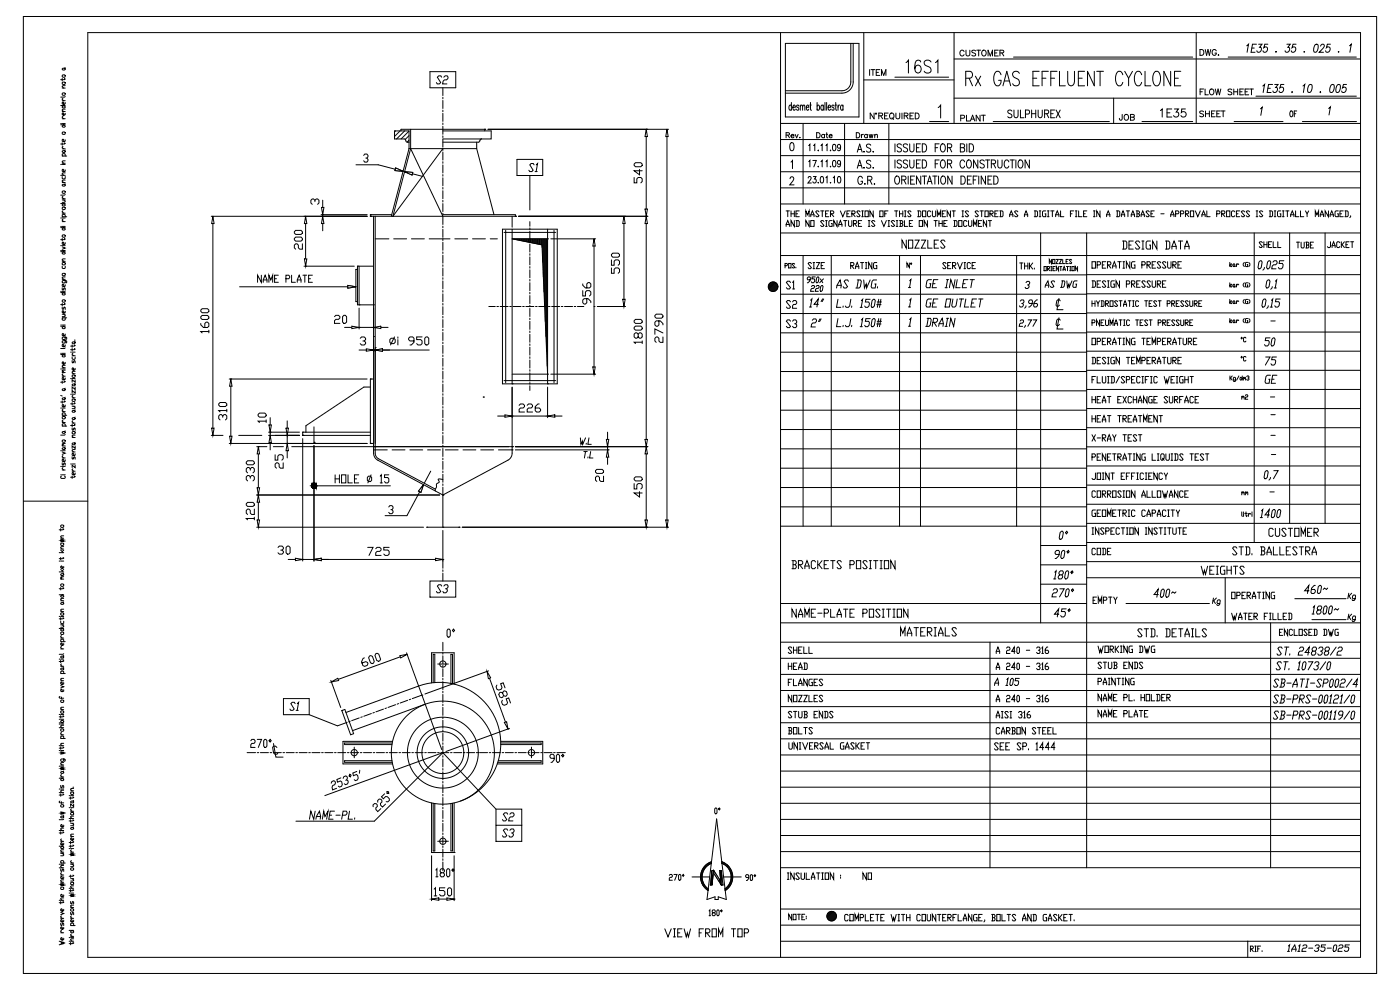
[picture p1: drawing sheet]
<svg xmlns="http://www.w3.org/2000/svg" width="420mm" height="297mm" viewBox="0 0 420 297" stroke-linecap="round" stroke-linejoin="round" font-family="sans-serif">
<g fill="none" stroke="#000" stroke-width=".3">
<path d="M7 4.9h406v287.1h-406zM26.3 9.8h381.8v277.4h-381.8zM234.1 9.8v277.4M120.3 39.3v-.5h25.1v.5M123.2 38.8v5.8M129 21.5h7.7v4.8h-7.7zM132.9 39.3h14.4v2.4h-2.9M132.9 26.3v2.4M132.9 29.2v.5M132.9 30.1v2.5M132.9 33v.5M132.9 34v2.4"/>
<path d="M132.9 36.9v.5M132.9 37.9v2.4M106.8 49.4h6.6M122.7 42.6h-.7l-.7-.9h-3v-2.4h4.4v5.3M122.7 44.6l-5.3 20.3M122.7 44.6h20.3M123.2 44.6l9.7 20.3M123.2 44.6l-5.3 20.3 15-20.3v.5M132.9 41.7h11.5M132.9 40.8v.5M132.9 41.7v2.5M132.9 45.6v2.4"/>
<path d="M132.9 48.5v.5M132.9 49.5v2.4M132.9 52.4v.5M132.9 53.3v2.5M132.9 56.2v.5M132.9 57.2v2.4M143 44.6l5.2 19.8M143 42.6v2M144.4 41.7l-.9 .9h-10.6M155.1 47.8h7.7v4.8h-7.7zM158.9 52.6v10.4M107.7 79.9v11.5"/>
<path d="M112.1 64.9v71l.5 1.6 .7 .6 19.6 10.4 19.5-10.4 .9-.9 .3-1.3v-19.7M112.1 79.9h-4.9v11.5h4.9M112.6 64.9v71.5l.3 .6 .7 .6 17 9.1M112.6 71.6h4.1M118.1 71.6h3.9M123.4 71.6h3.9M128.7 71.6h6.3M132.9 64v.4h21.7v.5h-43.5v-.5h6.4M132.9 60.1v.5M132.9 61.1v2.4M132.9 64.9v2.5M132.9 67.8v.5"/>
<path d="M132.9 68.8v2.4M132.9 71.7v.5M132.9 72.7v2.4M132.9 75.6v.5M132.9 76.5v2.5M132.9 79.4v.5M136.4 71.6h3.9M141.7 71.6h3.9M147.1 71.6h2.1M150.7 68.8h16.5v46.3h-16.5zM151.2 69.7h15.5M151.7 69.1v45.7"/>
<path d="M153.6 64.9v3.3M153.6 68.8v46.3M158.9 66.5v1.4M158.9 68.4v.5M158.9 69.3v2.4M158.9 72.2v.5M158.9 73.2v2.4M158.9 76.1v.5M158.9 77.1v2.4M158.9 80v.4M164.3 71.6h-10.7l9 1.9 1.7 38.7h-10.7M164.3 68.8v46.3"/>
<path d="M166.2 69.1v45.7M234.1 76.7h174M240.9 76.7v81.1M249.4 76.7v81.1M269.8 76.7v81.1M276.1 76.7v81.1M305 76.7v81.1M312.2 69.9v116.9M326 69.9v190.4M376.2 69.9v92.8M386.9 69.9v87.1M397.5 69.9v87.1"/>
<path d="M107.2 80.8h-.4v9.7h.4M132.9 80.4v2.4M132.9 83.3v.5M132.9 84.3v2.4M132.9 87.2v.5M132.9 88.1v2.5M132.9 91v.5M132.9 92v2.4M132.9 94.9v.5M132.9 95.9v2.4M132.9 98.8v.4M132.9 99.7v2.5"/>
<path d="M146.6 91.9h2M149 91.9h.5M150 91.9h2.4M152.9 91.9h.5M153.9 91.9h2.4M156.8 91.9h.5M157.8 91.9h2.4M158.9 80.9v2.4M158.9 83.8v.5M158.9 84.8v2.4M158.9 87.7v.5M158.9 88.7v2.4"/>
<path d="M158.9 91.6v.4M158.9 92.5v2.4M158.9 95.4v.5M158.9 96.4v2.4M158.9 99.3v.5M160.6 91.9h.5M161.6 91.9h2.4M164.5 91.9h.5M165.5 91.9h2.4M168.4 91.9h.5M169.4 91.9h2.4M172.2 91.9h.5"/>
<path d="M173.2 91.9h1.9M234.1 94.1h91.9M234.1 99.8h91.9M234.1 88.3h91.9M326 99.6h82.1M326 88.1h82.1M326 93.9h82.1M408.1 82.4l-174 .1M111.1 116.1h-1.9l-17.4 11.6v1.9M112.1 113.7h-1v19.3h1M132.9 102.6v.5M132.9 103.6v2.4"/>
<path d="M132.9 106.5v.5M132.9 107.5v2.4M132.9 110.4v.4M132.9 111.3v2.5M132.9 114.2v.5M132.9 115.2v2.4M132.9 118.1v.5M132.9 119.1v2.4M145 119.1h.1M151.2 114.2h15.5M158.9 100.3v2.4M158.9 103.2v.4"/>
<path d="M158.9 104.1v2.4M158.9 107v.5M158.9 108v2.4M158.9 110.9v.5M158.9 111.9v2.4M158.9 114.8v.4M158.9 115.7v1.4M234.1 111.4h91.9M234.1 105.6h91.9M234.1 117.2h91.9M326 105.3h82.1M326 111.1h82.1"/>
<path d="M326 116.8h82.1M94.2 128.1v4.6M111.1 129.6h-20.3v1h20.3M112.1 134h41.5M112.1 135h4.1M117.6 135h3.9M122.9 135h3.9M128.3 135h3.8M132.9 122v.4M132.9 122.9v2.4M132.9 125.8v.5M132.9 126.8v2.4"/>
<path d="M132.9 129.7v.5M132.9 130.7v2.4M132.9 133.6v.4M132.9 134.5v2.4M132.9 137.4v.5M132.9 138.4v2.4M133.6 135h3.8M138.9 135h3.9M144.2 135h3.9M149.5 135h4.1M234.1 123h91.9M234.1 128.8h91.9"/>
<path d="M234.1 134.6h91.9M326 134h82.1M326 122.6h82.1M326 128.3h82.1M326 139.8h82.1M7 150.3h19.3M93 145.7h24.1M115.5 154.7h6.6M127 145.4l-.7 2.3-.7-.4zM128 158.2h9.7M129.2 141.3l-1.9 3.7M132.9 143.9l-.8-.2a.41 .41 0 0 0-.6 .1 .41 .41 0 0 0 .2 .6v.3l-.8 .6-.3 2"/>
<path d="M132.9 141.3v.5M132.9 142.3v2.4M132.9 145.2v.4M132.9 146.1v12.1M234.1 140.4h91.9M234.1 157.8h91.9M234.1 152h91.9M234.1 146.2h91.9M326 145.5h82.1M326 151.3h82.1M326 157h82.1M129 174.3h7.7v4.8h-7.7z"/>
<path d="M132.9 168.1v2.4M132.9 170.9v.5M132.9 171.9v2.4M312.2 163.6h13.8M312.2 169.4h13.8M312.2 175.2h13.8M326 168.5h82.1M326 173.3h82.1M326 162.7h82.1M367.5 173.3v13.5M388.4 179.6h15.4M234.1 186.8h174"/>
<path d="M234.1 197.5h174M234.1 181h91.9M234.1 192.6h174M297 192.6v67.7M337.8 181h25M381.2 186.8v73.5M393.6 185.9h10.2M234.1 202.3h174M234.1 207.1h174M234.1 212h174M234.1 216.8h174M234.1 221.6h174"/>
<path d="M234.1 226.5h174M234.1 231.3h174M234.1 236.1h174M213.4 259a4.3 4.3 0 0 0-.9 7.6M213.4 259l-.9 7.6M213.4 258.5a4.8 4.8 0 0 0-3.2 4 4.8 4.8 0 0 0 2.2 4.7M213.4 258.5l1.6-12.8 1.5 12.8M213.4 258.5v.5M216.5 258.5a4.8 4.8 0 0 1 3.3 4 4.8 4.8 0 0 1-2.2 4.7M216.5 258.5l.1 .5M216.6 259l1.2 .7 .9 1.1 .5 1.2 .1 1.1M216.6 259l.9 7.6"/>
<path d="M234.1 255.5h174M234.1 241h174M234.1 245.8h174M234.1 250.6h174M207.6 263.1h2.5M210.6 263.1h2.3M212.4 267.2l-.3 2.6 2.4-.8v.8h1v-.8l2.4 .8-.3-2.6M212.5 266.6l-.1 .6M213.6 261.1h.5l2.2 3.4-.4-3.4h.4l.6 4.4h-.5l-2.4-3.7-.4 3.7h-.5zM217.1 263.1h2.2M217.5 266.6l.1 .6M219.3 263.1l-.5 2-1.3 1.5"/>
<path d="M219.8 263.1h2.6M234.1 272.7h174M234.1 277.5h174M234.1 260.3h174M234.1 282.4h174M374.3 282.4v4.8"/>
<circle cx="231.9" cy="86" r="1.44"/>
<circle cx="94.2" cy="145.7" r=".77"/>
<circle cx="249.5" cy="274.8" r="1.44"/>
</g>
<path d="M127 145.4l-.7 2.3-.7-.4z" fill="#fff" stroke="#000" stroke-width=".3"/>
<path d="M121.4 51.5l2.4 .2-.2 .8zM125.9 147.5l-3.8 7.2" fill="none" stroke="#000" stroke-width=".3"/>
<path d="M121.4 51.5l2.4 .2-.2 .8z" fill="#fff" stroke="#000" stroke-width=".3"/>
<path d="M118.7 50.4l2.2 1-2.4-.2zM123.7 52.1l3 .8" fill="none" stroke="#000" stroke-width=".3"/>
<path d="M118.7 50.4l2.2 1-2.4-.2z" fill="#fff" stroke="#000" stroke-width=".3"/>
<path d="M113.4 49.4l5.2 1.4M104.3 85.6l2.5 .4-2.5 .4z" fill="none" stroke="#000" stroke-width=".3"/>
<path d="M104.3 85.6l2.5 .4-2.5 .4z" fill="#fff" stroke="#000" stroke-width=".3"/>
<g fill="none" stroke="#000" stroke-width=".3">
<path d="M18.2 37.4h1.4M18.2 37.1h.2M18.2 31.7h1.4M18.7 39.8l.6-.2 .3 .5-.7 .2zM18.7 37.8l.4-.4 .5 .6-.7 .2zM18.7 32l.4-.3 .5 .5-.7 .2zM18.7 28l.6-.1 .3 .5-.7 .2zM18.7 24.8l.6-.2 .3 .6-.7 .1zM18.7 22.6l.6-.1 .3 .5-.7 .2zM18.7 20.6l.6-.1 .3 .3-.7 .2zM18.7 23.5v.8M18.7 37.1h.9"/>
<path d="M18.7 35.6h.9M18.7 33.5h.9M18.7 30.2h.9M18.7 26.4h.9M18.9 34.9l-.2 .4 .4 .3M18.9 29.5l-.2 .3 .4 .4M19.3 23.5l.3 .2-.3 .2h-1.1M19.6 34l-.3 .5h-.4l-.2-.5 .2-.2 .2 .2v.5M19.6 32.7l-.9 .2 .4 .6M19.6 30.8l-.3 .5h-.4l-.2-.5 .2-.2 .2 .2v.5M19.6 28.9l-1.4 .2M19.6 25.7l-.9 .2 .4 .5"/>
<path d="M19.6 20.3l-.3 .2M132.5 23.2l-.3-.4h-.6l-.4 .4 1 1.6-.4 .4h-.6l-.3-.4M133.1 23.2l.4-.4h.7l.2 .4-.4 .8h-.7l-.4 .4-.1 .8h1.3M18.2 52.6h1.4M18.2 49.3h.2M18.7 57.5l.6-.2 .3 .5-.7 .2zM18.7 55.5l.6-.2 .3 .4-.7 .1zM18.7 52.9v.6l.2 .2 .7-.2v-.6M18.7 45.4l.6-.2 .3 .3-.7 .2zM18.7 42.8v.8M18.7 60h.9M18.7 59.6h.9"/>
<path d="M18.7 54.7h.9M18.7 49.3h.9M18.7 49h.9M18.7 46.8h1.3M18.7 44.6h.9M18.9 58.9l-.2 .4 .4 .3M18.9 46.8l-.2-.2 .2-.5 .7 .2v.5M18.9 43.9l-.2 .4 .4 .3M19.1 60l.5 .5-.9 .2M19.3 42.8l.3 .2-.3 .2h-1.1M19.6 58.4l-1.4 .1M19.6 54l-.9 .2 .4 .5"/>
<path d="M19.6 51.9l-.9 .1 .4 .6M19.6 51l-.3 .5h-.4l-.2-.5 .2-.2 .2 .2v.5M19.6 48.3l-.9 .1 .4 .6M19.6 41.9l-.3 .6h-.4l-.2-.6 .2-.1 .2 .1v.6M19.6 55.1l-.3 .2M19.6 45l-.3 .2M109.1 46.6l.3-.4h.7l.3 .8-.3 .4h-.4M110.1 47.4l.3 .4-.3 .8h-.7l-.3-.4M160.2 49.5l-.2-.4h-.7l-.4 .4 1 1.6-.4 .4h-.6l-.3-.4M160.5 51.5h.7M160.9 49.5l.4-.4-.5 2.4M18.2 73.7h.2"/>
<path d="M18.2 75.5h1.4M18.2 75.1h.2M18.2 68.3h1.4M18.2 67.9h.2M18.2 65.4h.2M18.2 61.1h1.4M18.7 79.8v.6l.2 .2 .7-.2v-.6M18.7 78.9l.6-.2 .3 .6-.7 .2zM18.7 75.9l.4-.4 .5 .5-.7 .2zM18.7 74.1l.9 .3-.9 .4M18.7 70.6l.6-.2 .3 .6-.7 .2zM18.7 68.6l.4-.3 .5 .5-.7 .2z"/>
<path d="M18.7 62.3l.6-.2 .3 .6-.7 .2zM18.7 61.4l.4-.3 .5 .5-.7 .2zM18.7 73.7h.9M18.7 71.5v.7M18.7 78.4h.9M18.7 75.1h.9M18.7 67.9h.9M18.7 66.5h.9M18.7 65.4h.9M18.7 65h1.3M18.7 64h.9M18.9 65.8l-.2 .3 .4 .4"/>
<path d="M18.9 65l-.2-.1 .2-.6 .7 .2v.5M18.9 63.2l-.2 .4 .4 .4M19.3 71.5l.3 .2-.3 .2h-1.1M19.6 77.7l-.9 .1 .4 .6M19.6 72.8l-.3 .5h-.4l-.2-.5 .2-.2 .2 .2v.5M88.3 71.5l.4-.4h1.6l.4 .4v.4l-.4 .4h-1.6l-.4-.4zM88.3 69.5l.4-.4h1.6l.4 .4v.4l-.4 .4h-1.6l-.4-.4zM90.7 73.1v1.6h-.8l-.4-.4v-.8l-.4-.4h-.4l-.4 .4v.8l.4 .4M91.2 64.9h18.9M91.2 79.9h15.1M91.7 67.1v10.6M235.5 79.7h.5l.2-.2-.2-.5h-.5v1.4"/>
<path d="M236.6 79h.7v1.4h-.7zM238.4 79.3l-.2-.3-.5 .3 .7 .9-.2 .2-.5-.2M243.4 79.1l-.2-.3h-.5l-.3 .3 1 1.2-.2 .3h-.5l-.3-.3M243.9 78.8h.5M244.1 78.8v1.8M244.9 78.8h1l-1 1.8h1M246.3 79.7h.5M247.3 78.8h-1v1.8h1M255.2 79.7h.7l.3-.3-.3-.6h-.7v1.8M255.4 79.7l.8 .9M256.7 80h.9M258.1 78.8h1"/>
<path d="M258.6 78.8v1.8M259.6 78.8h.5M259.8 78.8v1.8M261.6 78.8v1.8l-1-1.8v1.8M263 78.8h-.7l-.3 .3v1.2l.3 .3h.7v-.9h-.2M271.9 72v2.4l-1.3-2.4v2.4M272.5 72h1.3v2.4h-1.3zM272.8 78.9v1.3l-.7-1.3v1.3M273.3 78.9l.2 .2-.2 .2-.2-.2zM274.5 72h1.2l-1.2 2.4h1.2M276.4 72h1.3l-1.3 2.4h1.3M278.3 72v2.4h1.3"/>
<path d="M280.3 73.2h.6M281.5 72h-1.2v2.4h1.2M283.5 72.4l-.3-.4h-.7l-.3 .4 1.3 1.6-.3 .4h-.7l-.3-.4M283.8 79.1l-.3-.3h-.5l-.2 .3 1 1.2-.3 .3h-.5l-.2-.3M284.3 79.7h.5M285.3 78.8h-1v1.8h1M285.7 79.7h.8l.2-.3-.2-.6h-.8v1.8M286 79.7l.7 .9M287.2 78.8l.7 1.8 .8-1.8M289.2 78.8h.5M289.4 78.8v1.8M291.1 79.1l-.2-.3h-.5l-.2 .3v1.2l.2 .3h.5l.2-.3"/>
<path d="M291.6 79.7h.5M292.6 78.8h-1v1.8h1M305.9 78.9h1M306.4 78.9v1.8M307.4 79.8h.9M307.4 78.9v1.8M308.3 78.9v1.8M308.8 78.9v1.8M309.1 79.8l.7 .9M309.8 78.9l-.7 .9h-.3M313.2 80h.7v1.2h-.7zM315.2 80h.3"/>
<path d="M315.4 80v1.2M315.4 77.8v1.3l-.6-1.3v1.3M315.8 77.8h.7v1.3h-.7zM316.5 80h-.6v1.2h.6M316.8 77.8h.7l-.7 1.3h.7M317.6 80v1.2l-.7-1.2v1.2M317.8 77.8h.7l-.7 1.3h.7M317.9 80h.7M318.2 80v1.2M318.8 77.8v1.3h.7M319.8 78.5h.3M319.9 80h.7"/>
<path d="M320.2 80v1.2M320.5 77.8h-.7v1.3h.7M320.9 80h.3M321.1 80v1.2M321.5 78l-.2-.2-.5 .2 .7 .9-.2 .2-.5-.2M321.6 80h.6v1.2h-.6zM323.2 80v1.2l-.6-1.2v1.2M327.6 78.5h1v1.9h-1zM329.1 79.5h.8l.3-.3-.3-.7h-.8v1.9M330.7 79.5h.5M331.7 78.5h-1v1.9h1M332.2 79.5h.8l.2-.3-.2-.7h-.8v1.9"/>
<path d="M332.5 79.5l.7 .9M333.8 79.8h1M335.3 78.5h1M335.8 78.5v1.9M336.7 72.3h1l.3 .4v1.6l-.3 .4h-1M336.9 78.5h.5M337.1 72.3v2.4M337.1 78.5v1.9M338.7 73.5h.6M338.9 78.5v1.9l-1-1.9v1.9M340 72.3h-1.3v2.4h1.3M340.5 78.5h-.8l-.3 .3v1.3l.3 .3h.8v-.9h-.3"/>
<path d="M341.9 72.7l-.3-.4h-.7l-.3 .4 1.3 1.6-.3 .4h-.7l-.3-.4M342.5 79.5h.8l.3-.3-.3-.7h-.8v1.9M342.5 74.7h.7M342.5 72.3h.7M342.9 72.3v2.4M344.1 79.5h.7l.3-.3-.3-.7h-.7v1.9M344.3 79.5l.8 .9M345.1 72.3h-1l-.3 .4v1.6l.3 .4h1v-1.2h-.3M345.6 79.5h.5M346.7 78.5h-1.1v1.9h1.1M347 72.3v2.4l-1.2-2.4v2.4M348.2 78.8l-.3-.3h-.5l-.2 .3 1 1.3-.3 .3h-.5l-.2-.3"/>
<path d="M349.6 72.3h1l.3 .4v1.6l-.3 .4h-1M349.7 78.8l-.2-.3h-.5l-.3 .3 1 1.3-.2 .3h-.5l-.3-.3M349.9 72.3v2.4M350.3 78.5v1.6l.2 .3h.5l.3-.3v-1.6M351.6 74.7v-.8l.6-1.6 .6 1.6v.8M351.6 73.9h1.2M351.8 79.5h.8l.2-.3-.2-.7h-.8v1.9M352.1 79.5l.7 .9M353.4 79.5h.5M353.5 72.3h1.3M354.1 72.3v2.4M354.4 78.5h-1v1.9h1"/>
<path d="M355.4 74.7v-.8l.7-1.6 .6 1.6v.8M355.4 73.9h1.3M368.9 78.7v1.3M369.2 79.1l.4 .3-.2 .6-.5-.4zM370.1 79.1l.3 .3-.1 .6-.4-.2zM370.4 79.8l.2 .2M370.9 79.1v.9M371.6 79.4l-.3-.3-.4 .5M373.3 78.7l-.4 .4v.5l.4 .4M374.3 78.7l-.7 .2 .2 1.1h.5v-.6h-.2M374.6 78.7l.3 .4v.5l-.3 .4M378.1 78.2h.3l.2 .4-.3 1.6-.4 .4h-.3l-.2-.4 .3-1.6z"/>
<path d="M378.7 72.8l-.3-.3h-.4l-.2 .3 .9 1.2-.3 .3h-.4l-.2-.3M379.1 72.5v1.8M379.1 73.4h1M380.1 72.5v1.8M380.5 73.4h.5M380.6 78.2h.3l.3 .4-.3 1.6-.4 .4h-.3l-.2-.4 .2-1.6zM381.5 72.5h-1v1.8h1M381.8 78.6l.4-.4h.7l.2 .4-.4 .8h-.7l-.4 .4-.1 .8h1.3M381.9 72.5v1.8h1M383.3 72.5v1.8h.9M385.1 78.2h-1.2l-.2 .8h1l.2 .4-.1 .8-.4 .4h-.7l-.2-.4M388.9 72.6h.9"/>
<path d="M389.4 72.6v1.8M390.3 72.6v1.5l.2 .3h.5l.2-.3v-1.5M391.7 72.6h.7l.2 .3-.2 .6M391.9 73.5h.5l.2 .6-.2 .3h-.7M391.9 72.6v1.8M393.1 73.5h.5M394 72.6h-.9v1.8h.9M399.1 72.5v1.5l-.2 .3h-.5l-.2-.3M399.6 74.3v-.6l.5-1.2 .4 1.8M399.6 73.7h.9M401.9 72.8l-.2-.3h-.5l-.2 .3v1.2l.2 .3h.5l.2-.3M402.4 72.5v1.8"/>
<path d="M402.6 73.4l.7 .9M403.3 72.5l-.7 .9h-.2M403.8 73.4h.4M404.7 72.5h-.9v1.8h.9M405.2 72.5h.9M405.6 72.5v1.8M18.2 97.9h1.4M18.2 97.5h.2M18.2 87.8h1.4M18.2 87.4h.2M18.7 98.2l.4-.3 .5 .5-.7 .2zM18.7 92.1v.5l.2 .2 .4-.7 .3 .2v.5"/>
<path d="M18.7 90.1l.6-.2 .3 .6-.7 .2zM18.7 88.1l.4-.3 .5 .5-.7 .2zM18.7 86.3v.6l.2 .1 .4-.7 .3 .2v.5M18.7 82.2l.6-.2 .3 .5-.7 .2zM18.7 91v.7M18.7 97.5h.9M18.7 95.3h1.3M18.7 94.3h.9M18.7 87.4h.9M18.7 83.8h.9M18.9 95.3l-.2 .2 .2 .6 .7-.2v-.6M19.1 94.3l.5 .5-.9 .2"/>
<path d="M19.3 91l.3 .2-.3 .2h-1.1M19.6 93.4l-.3 .5h-.4l-.2-.5 .2-.2 .2 .2v.5M19.6 85.4l-.3 .6h-.4l-.2-.6 .2-.2 .2 .2v.6M19.6 84.2v.5l-.3 .2-.6-.2 .2-.5h.9l.2 .1-.2 .6M19.6 83.1l-.9 .2 .4 .5M71.9 86h32.4M78.4 82.6v2.1l-1.1-2.1v2.1M79 84.7v-.7l.5-1.4 .6 1.4v.7M79 84h1.1M80.7 84.7v-2.1l.5 1.4 .6-1.4v2.1M82.4 83.6h.5M83.5 82.6h-1.1v2.1h1.1"/>
<path d="M85.8 83.6h.8l.3-.3-.3-.7h-.8v2.1M87.5 82.6v2.1h1.1M89.2 84.7v-.7l.5-1.4 .6 1.4v.7M89.2 84h1.1M90.9 82.6h1.1M91.4 82.6v2.1M92.6 83.6h.5M93.7 82.6h-1.1v2.1h1.1M237.1 84.7l-.3-.3h-.6l-.3 .3 1.2 1.6-.3 .4h-.6l-.3-.4M237.1 90.5l-.3-.3h-.6l-.3 .3 1.2 1.6-.3 .4h-.6l-.3-.4M237.1 96.3l-.3-.3h-.6l-.3 .3 1.2 1.6-.3 .4h-.6l-.3-.4M237.8 84.7l.3-.3v2.3"/>
<path d="M237.8 90.5l.3-.3h.6l.3 .3-.3 .8h-.6l-.3 .4v.8h1.2M237.8 96.3l.3-.3h.6l.3 .7-.3 .4h-.3M237.8 86.7h.6M238.7 97.1l.3 .4-.3 .8h-.6l-.3-.4M238.7 80.2v.2M242.8 92.1h.6M243 83.9h-.7l-.1-.5 .3-.3h.4l.2 .3-.1 .8-.8 .6M243.2 90.1l.3-.4-.4 2.4M243.4 85.9l.3-.2h.5l.2 .2-.4 .6h-.4l-.3 .3-.1 .6h.9M243.7 96.1l.4-.4h.6l.3 .4-.5 .8h-.7l-.3 .4-.2 .8h1.3M243.9 80.6h.5M244.6 83.1h-1l-.1 .6h.7l.2 .2-.1 .6-.3 .3h-.4l-.2-.3"/>
<path d="M244.8 85.9l.3-.2h.5l.1 .2-.3 .6h-.5l-.2 .3-.1 .6h.9M245.3 83.1l.4 .3-.2 1.1-.5 .3-.2-.3 .2-1.1zM245.5 91.3h-1.3l1.3-1.6-.4 2.4M246 95.7l-.5 .8M246.1 83.7l.7 1.1M246.3 95.7l-.5 .8M246.5 85.7l.4 .2-.2 1.2-.5 .3-.2-.3 .2-1.2zM246.8 89.7l-.5 .8M247 83.7l-1.1 1.1M247.1 89.7l-.5 .8M250.9 86.4l.2-.8 .9-1.6 .4 1.6-.2 .8M251.1 85.6h1.3"/>
<path d="M251.4 89.8l-.5 2.4h1.3M251.4 95.6l-.5 2.4h1.3M252.9 91.8v.4M252.9 97.6v.4M254.5 84.4l-.2-.4h-.7l-.4 .4 1 1.6-.4 .4h-.6l-.3-.4M255.2 89.8l-.3 2-.4 .4h-.7l-.2-.4M255.2 95.6l-.3 2-.4 .4h-.7l-.2-.4M255.5 91.8v.4M255.5 97.6v.4M256.7 80.6v-.6l.4-1.2 .5 1.2v.6M257.2 84h.9l.3 .4-.3 1.6-.4 .4h-1M257.5 84l-.4 2.4"/>
<path d="M258 92.2h.7M258 98h.7M258.4 90.2l.4-.4-.4 2.4M258.4 96l.4-.4-.4 2.4M259.1 84l.2 2.4 .6-1.2 .1 1.2 1-2.4M259.6 80.6h.5M261 89.8h-1.3l-.1 .8h1l.2 .4-.1 .8-.4 .4h-.7l-.2-.4M261 95.6h-1.3l-.1 .8h1l.2 .4-.1 .8-.4 .4h-.7l-.2-.4M262 89.8h.3l.3 .4-.3 1.6-.4 .4h-.3l-.3-.4 .3-1.6zM262 95.6h.3l.3 .4-.3 1.6-.4 .4h-.3l-.3-.4 .3-1.6zM263 84h-1l-.4 .4-.3 1.6 .3 .4h.9l.3-1.2h-.4M263 91.4h1.3"/>
<path d="M263 97.2h1.3M263.1 90.6h1.3M263.1 96.4h1.3M263.3 86l-.1 .4M263.6 89.8l-.4 2.4M263.6 95.6l-.4 2.4M264.3 89.8l-.5 2.4M264.3 95.6l-.5 2.4M272.5 97.9h.7M272.5 92.1h.7M272.5 86.3h.7M272.9 95.8l.4-.4-.5 2.5"/>
<path d="M272.9 90l.4-.4-.5 2.5M272.9 84.2l.4-.4-.5 2.5M278.1 95.5h1l.2 .4-.2 1.6-.4 .4h-1M278.5 95.5l-.5 2.4M279.4 89.7h-.9l-.4 .4-.3 1.6 .2 .4h1l.2-1.2h-.3M279.4 83.9h-.9l-.4 .4-.3 1.6 .2 .4h1l.2-1.2h-.3M279.8 96.7h1l.5-.8-.3-.4h-.9l-.5 2.4M279.8 90.9h.7M279.8 85.1h.7M280.2 96.7l.7 1.2M281.4 89.7h-1.3l-.5 2.4h1.3M281.4 83.9h-1.3l-.5 2.4h1.3"/>
<path d="M281.6 97.9l.1-.8 .9-1.6 .4 1.6-.1 .8M281.7 97.1h1.3M283.5 97.9h.6M283.5 86.3h.6M283.9 89.7h1.3l-.4 2.4h-1.3zM283.9 95.5h.7M283.9 83.9h.7M284.3 95.5l-.5 2.4M284.3 83.9l-.5 2.4M285.9 89.7l-.4 2 .3 .4h.6l.4-.4 .4-2M286.5 95.5l-.4 2.4-.9-2.4-.4 2.4M286.5 83.9l-.4 2.4-.9-2.4-.4 2.4"/>
<path d="M287.2 83.9l-.5 2.4h1.3M287.8 89.7h1.3M288.4 89.7l-.4 2.4M288.9 85.1h.6M289.2 80.6h.5M289.7 89.7l-.4 2.4h1.3M290.4 83.9h-1.3l-.4 2.4h1.2M291 83.9h1.3M291.4 90.9h.7M291.7 83.9l-.5 2.4M293 89.7h-1.3l-.5 2.4h1.3M293.6 89.7h1.3"/>
<path d="M294.2 89.7l-.4 2.4M306 96.3l.3-.3h.6l.2 .3-.4 .6h-.5l-.3 .3-.2 .7h1.1M306.1 90.3l.3-.3h.6l.1 .7-.6 .3M306.8 91l.2 .4-.4 .7h-.6l-.2-.4M307.6 97.6l-.4 .6M307.8 84.8l.3-.4h.6l.2 .4-.4 .7h-.3M307.8 91.7l-.4 .7M308.4 96h1l-1.1 1.9M308.5 85.5l.2 .7-.4 .3h-.6l-.2-.3M309.6 91h-.8l-.3-.3 .5-.7h.5l.2 .3-.1 1.1-.7 .7h-.3M310 96h1l-1.1 1.9M310.3 80.4v.3"/>
<path d="M311.2 90h-.3l-.7 .7-.1 1 .2 .4h.5l.4-.4-.2-.7h-.8M313.5 86.2l.1-.6 .8-1.3 .2 1.3-.1 .6M313.6 85.6h1M314.2 80.6l.7-.2-.2-.4h-.5v1.2M314.4 80.6l.5 .6M315.2 81.2h.3M315.9 80.6h.3M316.4 84.6l-.2-.3h-.6l-.3 .3 .8 1.3-.3 .3h-.5l-.2-.3M317.7 95.3l-.6 3.4h1.8M317.7 89.5l-.6 3.4h1.8M318 96l-.2-.3h-.5l-.3 .3-.2 1.3 .2 .4h.5l.3-.4M318 90.2l-.2-.3h-.5l-.3 .3-.2 1.3 .2 .4h.5l.3-.4"/>
<path d="M318.5 84.3h.8l.2 .3-.3 1.3-.3 .3h-.8M318.7 84.3l-.3 1.9M318.9 81.2l.3-1.2 .4 1.2M318.9 80.8h.7M320 84.3l.2 1.9 .4-1 .1 1 .9-1.9M320.9 81.2h.3M323.1 84.3h-.7l-.4 .3-.2 1.3 .2 .3h.8l.2-1h-.3M327.6 96.8h.7l.2-.3-.2-.5h-.7v1.7M327.6 84.2h.8l.2 .4v1.3l-.2 .3h-.8M327.6 90.2v1.7M327.6 91.1h.9M327.8 84.2v2"/>
<path d="M328.5 90.2v1.7M328.9 90.2l.5 .9v.8M329.1 85.2h.5M329.8 96v1.7l-.9-1.7v1.7M329.8 90.2l-.4 .9M330.2 84.2h-1.1v2h1.1M330.3 90.2h.7l.2 .3v1.1l-.2 .3h-.7M330.3 96.8h.4M330.5 90.2v1.7M331.2 96h-.9v1.7h.9M331.6 96v1.4l.3 .3h.4l.2-.3v-1.4M331.6 91.1h.7l.2-.3-.2-.6h-.7v1.7"/>
<path d="M331.7 84.6l-.3-.4h-.5l-.2 .4 1 1.3-.3 .3h-.5l-.2-.3M331.9 91.1l.6 .8M332.2 86.2h.5M332.2 84.2h.5M332.5 84.2v2M333 97.7v-1.7l.4 1.1 .5-1.1v1.7M333 90.2h.9v1.7h-.9zM333.8 80.4v-.6l.5-1.3 .5 1.3v.6M334.3 84.2h-.8l-.3 .4v1.3l.3 .3h.8v-1h-.3M334.3 97.7l.5-1.7 .4 1.7M334.3 97.1h.9M335.2 90.5l-.2-.3h-.4l-.3 .3 .9 1.1-.2 .3h-.4l-.3-.3"/>
<path d="M335.7 96h.9M335.7 90.2h.9M335.8 84.2v2l-1-2v2M336.2 90.2v1.7M336.2 96v1.7M336.9 80.4h.5M337.1 91.9l.4-1.7 .5 1.7M337.1 97.7h.4M337.1 96h.4M337.1 91.4h.9M337.3 96v1.7M337.9 85.2h.8l.2-.3-.2-.7h-.8v2"/>
<path d="M338.4 90.2h.9M338.9 96.3l-.3-.3h-.4l-.2 .3v1.1l.2 .3h.4l.3-.3M338.9 90.2v1.7M339.4 85.2h.8l.3-.3-.3-.7h-.8v2M339.7 85.2l.8 1M339.8 90.2h.4M339.8 91.9h.4M340 90.2v1.7M340.7 96h.9M341 85.2h.5M341.1 96v1.7M341.6 90.5l-.3-.3h-.4l-.2 .3v1.1l.2 .3h.4l.3-.3"/>
<path d="M342 84.2h-1v2h1M342 96.8h.5M342.9 96h-.9v1.7h.9M343.4 90.2h.9M343.6 84.6l-.3-.4h-.5l-.3 .4 1.1 1.3-.3 .3h-.5l-.3-.3M343.8 90.2v1.7M344.3 96.3l-.3-.3h-.4l-.2 .3 .9 1.1-.3 .3h-.4l-.2-.3M344.7 96h.9M344.7 91.1h.5M345.1 84.6l-.3-.4h-.5l-.2 .4 1 1.3-.3 .3h-.5l-.2-.3M345.2 96v1.7M345.6 84.2v1.7l.3 .3h.5l.3-.3v-1.7"/>
<path d="M345.6 90.2h-.9v1.7h.9M347 90.5l-.2-.3h-.5l-.2 .3 .9 1.1-.2 .3h-.5l-.2-.3M347.2 85.2h.7l.3-.3-.3-.7h-.7v2M347.4 96.8h.7l.2-.3-.2-.5h-.7v1.7M347.4 85.2l.8 1M347.4 90.2h.9M347.9 90.2v1.7M348.7 85.2h.5M348.8 96.8h.7l.2-.3-.2-.5h-.7v1.7M349 96.8l.7 .9M349.7 84.2h-1v2h1M350.1 91.1h.7l.2-.3-.2-.6h-.7v1.7"/>
<path d="M350.1 96.8h.5M351 96h-.9v1.7h.9M351.5 91.1h.7l.2-.3-.2-.6h-.7v1.7M351.7 91.1l.7 .8M352.4 96.3l-.2-.3h-.5l-.2 .3 .9 1.1-.2 .3h-.5l-.2-.3M352.8 91.1h.5M353.7 96.3l-.2-.3h-.4l-.3 .3 .9 1.1-.2 .3h-.4l-.3-.3M353.7 90.2h-.9v1.7h.9M354.2 96v1.4l.2 .3h.5l.2-.3v-1.4M355.1 90.5l-.2-.3h-.5l-.2 .3 .9 1.1-.2 .3h-.5l-.2-.3M355.5 96.8h.7l.2-.3-.2-.5h-.7v1.7M355.8 96.8l.6 .9"/>
<path d="M356.4 90.5l-.2-.3h-.4l-.3 .3 .9 1.1-.2 .3h-.4l-.3-.3M356.9 90.2v1.4l.2 .3h.5l.2-.3v-1.4M356.9 96.8h.5M357.8 96h-.9v1.7h.9M358.3 91.1h.6l.3-.3-.3-.6h-.6v1.7M358.5 91.1l.7 .8M359.6 91.1h.5M360.5 90.2h-.9v1.7h.9M368.9 84.8v1.3M368.9 89.8v1.3M368.9 95.6v1.2M369.2 96l.4 .2-.2 .6-.5-.4z"/>
<path d="M369.2 85.3l.4 .2-.2 .6-.5-.4zM369.2 90.2l.4 .2-.2 .7-.5-.4zM370.1 96l.3 .2-.1 .6-.4-.2zM370.1 85.3l.3 .2-.1 .6-.4-.2zM370.1 90.2l.3 .2-.1 .7-.4-.2zM370.4 96.6l.2 .2M370.4 85.9l.2 .2M370.4 90.9l.2 .2M370.9 85.3v.8M370.9 90.2v.9M370.9 96v.8M371.6 96.2l-.3-.2-.4 .4"/>
<path d="M371.6 85.5l-.3-.2-.4 .4M371.6 90.4l-.3-.2-.4 .5M373.3 95.6l-.4 .4v.4l.4 .4M373.3 84.8l-.4 .5v.4l.4 .4M373.3 89.8l-.4 .4v.5l.4 .4M374.3 95.6l-.7 .2 .2 1h.5v-.6h-.2M374.3 84.8l-.7 .3 .2 1h.5v-.6h-.2M374.3 89.8l-.7 .2 .2 1.1h.5v-.7h-.2M374.6 95.6l.3 .4v.4l-.3 .4M374.6 84.8l.3 .5v.4l-.3 .4M374.6 89.8l.3 .4v.5l-.3 .4M379.2 89.7h.3l.3 .4-.3 1.6-.4 .4h-.3l-.3-.4 .3-1.6z"/>
<path d="M379.3 80.2l-.5 .8M380.4 84h.3l.3 .4-.3 1.6-.4 .4h-.3l-.3-.4 .3-1.6zM380.5 91.7l-.5 .8M381 92.1h.7M381.2 96.3h1.3M381.4 90.1l.4-.4-.4 2.4M381.7 86l-.5 .8M382.2 86.4h.7M382.6 84.4l.4-.4-.4 2.4M384 89.7h-1.2l-.2 .8h1l.2 .4-.1 .8-.4 .4h-.6l-.3-.4M18.2 118.6l.5 .2M18.2 110.7h.2"/>
<path d="M18.2 106.4h1.4M18.2 106h.2M18.7 119.5l.6-.2 .3 .4-.7 .2zM18.7 116.8l.6-.2 .3 .4-.7 .2zM18.7 106.7l.4-.3 .5 .5-.7 .2zM18.7 114.3v.7M18.7 112.8h.9M18.7 111.8h.9M18.7 110.7h.9M18.7 110.3h.9M18.7 106h.9M18.9 112.1l-.2 .4 .4 .3"/>
<path d="M19.1 111.4l-.4 .2 .2 .2M19.3 114.3l.3 .2-.3 .1h-1.1M19.6 113.4l-.3 .5h-.4l-.2-.5 .2-.2 .2 .2v.5M19.6 111h-.7l-.2 .2 .2 .2M19.6 109.6l-.9 .2 .4 .5M19.6 108.7l-.3 .5h-.4l-.2-.5 .2-.2 .2 .2v.5M19.6 104.4l-1.4 .1M19.6 103.5l-.3 .5h-.4l-.2-.5 .2-.2 .2 .2v.5M19.6 102.2v.5l-.3 .2-.6-.2 .2-.5h.9l.2 .2-.2 .5M19.6 101.1v.6l-.3 .1-.6-.1 .2-.6h.9l.2 .2-.2 .5M19.6 100.2l-.3 .6h-.4l-.2-.6 .2-.2 .2 .2v.6M19.6 119.2l-.3 .1"/>
<path d="M19.6 116.5l-.3 .1M21.2 118.3h.2M21.2 113.6h.2M21.2 105.6h.2M21.6 119.9l.7-.2 .2 .5-.6 .2zM21.6 115.4l.7-.2 .2 .4-.6 .1zM21.6 112.7l.7-.2 .2 .5-.6 .2zM21.6 108.2v.5l.3 .2 .2-.2 .2-.5 .2 .1v.6M21.6 107.1v.5l.3 .2 .6-.2v-.5M21.6 102.7l.7-.1 .2 .3-.6 .2zM21.6 103.5v.7M21.6 104.5v.8"/>
<path d="M21.6 119.3h.9M21.6 118.3h.9M21.6 113.6h.9M21.6 112.1h.9M21.6 106.7h.9M21.6 105.6h.9M21.9 118.6l-.3 .4 .5 .3M21.9 106l-.3 .4 .5 .3M22.3 104.5l.2 .2-.2 .2h-1.1M22.3 103.5l.2 .1-.2 .2h-1.1M22.3 102h.2M22.5 117.2v.7l-.9-.7v.7"/>
<path d="M22.5 116.1v.7l-.9-.7v.7M22.5 113.9v.7l-.9-.7v.7M22.5 111.4l-.9 .2 .5 .5M22.5 110.5l-.2 .5h-.4l-.3-.5 .3-.2 .2 .2v.5M22.5 115l-.2 .2M22.5 102.4l-.2 .2M327.6 101.5h1v1.9h-1zM327.6 107.2h.8l.2 .3v1.3l-.2 .3h-.8M327.6 118.9v2M327.6 113.9h.5M327.6 119.9h1M327.8 107.2v1.9"/>
<path d="M328.6 112.9h-1v2M328.6 118.9v2M329.1 102.4h.8l.3-.3-.3-.6h-.8v1.9M329.1 112.9v2h1.1M329.1 108.2h.5M329.1 119.9h.5M330.2 107.2h-1.1v1.9h1.1M330.2 118.9h-1.1v2h1.1M330.7 112.9v1.7l.2 .3h.5l.3-.3v-1.7M330.7 102.4h.5M331.7 101.5h-1v1.9h1M331.7 107.5l-.3-.3h-.5l-.2 .3 1 1.3-.3 .3h-.5l-.2-.3"/>
<path d="M332.2 102.4h.8l.2-.3-.2-.6h-.8v1.9M332.2 109.1h.5M332.2 107.2h.5M332.2 112.9h.5M332.2 114.9h.5M332.2 118.9h1M332.5 107.2v1.9M332.5 112.9v2M332.5 102.4l.7 1M332.7 118.9v2M333.2 112.9h.8l.3 .4v1.3l-.3 .3h-.8M333.5 112.9v2"/>
<path d="M333.8 103.4v-.6l.5-1.3 .5 1.3v.6M333.8 102.8h1M334.3 107.2h-.8l-.3 .3v1.3l.3 .3h.8v-.9h-.3M335.3 101.5h1M335.3 119.9h.5M335.8 107.2v1.9l-1-1.9v1.9M335.8 101.5v1.9M335.8 112.9l-1 2M336.3 118.9h-1v2h1M336.9 103.4h.5M336.9 101.5h.5M336.9 118.9l1 2"/>
<path d="M337.1 101.5v1.9M337.4 113.3l-.3-.4h-.5l-.3 .4 1.1 1.3-.3 .3h-.5l-.3-.3M337.9 113.9h.8l.2-.3-.2-.7h-.8v2M337.9 107.2h1M337.9 118.9l-1 2M338.4 107.2v1.9M338.9 101.5v1.9l-1-1.9v1.9M339.4 119.3l-.2-.4h-.5l-.3 .4v1.2l.3 .4h.5l.2-.4M339.4 108.2h.6M339.4 113.9h.6M340 118.9v2M340 119.9h1"/>
<path d="M340.5 101.5h-.8l-.3 .3v1.3l.3 .3h.8v-1h-.3M340.5 107.2h-1.1v1.9h1.1M340.5 112.9h-1.1v2h1.1M341 109.1v-1.9l.5 1.3 .5-1.3v1.9M341 118.9v2M342 113.3l-.2-.4h-.6l-.2 .4v1.3l.2 .3h.6l.2-.3M342.5 108.2h.8l.3-.3-.3-.7h-.8v1.9M342.5 101.5h1.1M342.5 112.9h.5M342.5 114.9h.5M342.8 112.9v2M343 101.5v1.9"/>
<path d="M343.6 113.9h.5M344.1 118.9v2l-1.1-2v2M344.1 102.4h.5M344.1 108.2h.5M344.6 112.9h-1v2M345.1 101.5h-1v1.9h1M345.1 107.2h-1v1.9h1M345.1 112.9h.5M345.1 114.9h.5M345.4 112.9v2M345.6 103.4v-1.9l.5 1.3 .6-1.3v1.9M345.6 108.2h.8l.3-.3-.3-.7h-.8v1.9"/>
<path d="M345.6 118.9h-.8l-.2 .4v1.2l.2 .4h.8v-1h-.2M345.9 108.2l.8 .9M346.1 119.9h.6M347.2 102.4h.7l.3-.3-.3-.6h-.7v1.9M347.2 109.1v-.6l.5-1.3 .5 1.3v.6M347.2 113.3l-.3-.4h-.5l-.3 .4v1.3l.3 .3h.5l.3-.3M347.2 118.9h-1.1v2h1.1M347.2 108.5h1M348.7 102.4h.5M348.7 107.2h1M349.2 112.9l.5 2 .3-1 .3 1 .5-2M349.2 107.2v1.9"/>
<path d="M349.7 101.5h-1v1.9h1M350.3 102.4h.7l.3-.3-.3-.6h-.7v1.9M350.3 107.2v1.6l.2 .3h.5l.3-.3v-1.6M350.3 119.3l-.3-.4h-.5l-.3 .4 1.1 1.2-.3 .4h-.5l-.3-.4M350.5 102.4l.8 1M350.8 118.9v1.6l.2 .4h.6l.2-.4v-1.6M351.3 113.9h.5M351.8 103.4v-.6l.5-1.3 .5 1.3v.6M351.8 108.2h.8l.2-.3-.2-.7h-.8v1.9M351.8 102.8h1M352.1 108.2l.7 .9M352.3 112.9h-1v2h1"/>
<path d="M352.3 119.9h.8l.3-.3-.3-.7h-.8v2M352.6 119.9l.8 1M352.8 112.9h.6M352.8 114.9h.6M353.1 112.9v2M353.4 101.5h1M353.4 108.2h.5M353.9 101.5v1.9M353.9 119.9h.5M354.4 107.2h-1v1.9h1M354.9 101.5v1.6l.3 .3h.5l.2-.3v-1.6M354.9 112.9h-.8l-.2 .4v1.3l.2 .3h.8v-1h-.3"/>
<path d="M354.9 118.9h-1v2M355.4 113.9h1M355.4 112.9v2M356.4 102.4h.8l.3-.3-.3-.6h-.8v1.9M356.4 112.9v2M356.7 102.4l.8 1M357 112.9h1M357.5 112.9v2M358 119.3l-.3-.4h-.5l-.2 .4v1.2l.2 .4h.5l.3-.4M358 102.4h.5M358.5 119.9h.5M359 101.5h-1v1.9h1"/>
<path d="M359.5 118.9h-1v2h1M369 112.8v1.2M369.1 113.4l.5 .6M369.6 112.8l-.6 .6M370.6 114l-.6-.2 .1-.6 .5 .2v.8l-.1 .2-.5-.2M371.6 112.8l-.6 1.2M372.2 113.2l.5 .4-.4 .4-.3-.2zM372.5 101.2l.2 .2-.2 .3-.2-.3zM372.5 106.9l.2 .3-.2 .2-.2-.2zM372.5 119.1l.2-.2 .2 .4M372.5 118.9v.9M372.7 112.8v1.2"/>
<path d="M372.9 119.1l.1-.2 .2 .2v.7M373 113.4l.2-.2 .1 .4M373 113.2v.8M373.3 113.4l.2-.2 .2 .2v.6M373.6 118.6l.2-.2 .5 .2-.2 .5-.5 .2v.5h.7M373.8 101.4l-.2-.2-.6 .2v.9l.2 .3 .6-.3M373.8 107.2l-.2-.3-.6 .3 .2 1.1 .6-.2M374 113l.5-.2 .2 .4-.4 .2M374.5 113.4l.2 .2-.2 .4-.5-.2M379.7 107.1h1.3l-1.4 2.4M381 101.4h-1.3l-.2 .8h1l.3 .4-.2 .8-.4 .4h-.6l-.3-.4M381.1 119.1h1.3"/>
<path d="M381.1 112.6h-.9l-.4 .4-.3 1.6 .2 .4h1l.2-1.2h-.3M381.6 113.8h.6M381.9 101.4h.4l.2 .4-.3 1.6-.4 .4h-.3l-.2-.4 .3-1.6zM382.9 107.1h-1.3l-.1 .8h.9l.3 .4-.1 .8-.4 .4h-.7l-.2-.4M383.1 112.6h-1.3l-.5 2.4h1.3M18.2 139.9h.2M18.2 135.2h.2M18.2 122.4h.2M18.7 138.8v.6l.2 .1 .4-.7 .3 .2v.5M18.7 135.6l.9 .3-.9 .4M18.7 134.5l.6-.2 .3 .4-.7 .2zM18.7 132.2l.6-.2 .3 .5-.7 .2z"/>
<path d="M18.7 129.6l.6-.2 .3 .4-.7 .2zM18.7 125.1l.6-.2 .3 .6-.7 .2zM18.7 139.9h.9M18.7 137.4h.9M18.7 135.2h.9M18.7 133.8h.9M18.7 127.8h1.3M18.7 126.7h.9M18.7 124.6h1.3M18.7 123.5h.9M18.7 122.4h.9M18.7 120.2v.8"/>
<path d="M18.9 136.7l-.2 .3 .4 .4M18.9 127.8l-.2-.2 .2-.5 .7 .2v.5M18.9 126l-.2 .4 .4 .3M18.9 124.6l-.2-.2 .2-.5 .7 .1v.6M18.9 122.8l-.2 .3 .4 .4M19.1 133.4l-.4 .2 .2 .2M19.3 120.2l.3 .2-.3 .2h-1.1M19.6 137.9l-.3 .6h-.4l-.2-.6 .2-.2 .2 .2v.6M19.6 133.1h-.7l-.2 .1 .2 .2M19.6 130.3l-1.4 .2M19.6 121.5l-.3 .5h-.4l-.2-.5 .2-.2 .2 .2v.5M19.6 134.1l-.3 .2"/>
<path d="M19.6 129.3l-.3 .1M21.2 139.2h.2M21.6 137v.6l.3 .1 .4-.7 .2 .2v.5M21.6 133.1l.7-.2 .2 .3-.6 .2zM21.6 129.6l.7-.2 .2 .6-.6 .2zM21.6 128.4v.5l.3 .2 .4-.7 .2 .1v.6M21.6 125.5l.7-.2 .2 .4-.6 .1zM21.6 123.3l.7-.2 .2 .4-.6 .2zM21.6 120.8v.7M21.6 127.3v.7M21.6 139.2h.9M21.6 135.6h.9"/>
<path d="M21.6 131.3h.9M21.6 126.9h.9M21.6 121.9h.9M21.9 126.2l-.3 .4 .5 .3M22.1 121.9l.4 .5-.9 .2M22.3 127.3l.2 .2-.2 .1h-1.1M22.3 120.8l.2 .2-.2 .1h-1.1M22.5 139.5v.8l-.9-.8v.8M22.5 136.1l-.2 .6h-.4l-.3-.6 .3-.2 .2 .2v.6M22.5 134.9l-.9 .1 .5 .6M22.5 133.8v.7l-.9-.7v.7M22.5 130.5l-.9 .2 .5 .6"/>
<path d="M22.5 132.7l-.2 .2M22.5 125.1l-.2 .2M22.5 122.9l-.2 .2M174.1 131.4l.2 1.9 .4-1 .1 1 .9-1.9M175.1 135.5h1.1M175.6 135.5l-.3 1.9M175.9 133l-.1 .3M176.4 137.1l-.1 .3M176.7 131.4l-.4 1.9h1.1M177.2 135.5l-.3 1.9h1M327.6 137.1h.8l.2-.3-.2-.7h-.8v2M327.6 124.7v1.9"/>
<path d="M327.6 125.6h1M327.6 130.4l1 1.9M328.6 124.7v1.9M328.6 130.4l-1 1.9M329.1 125.6h.5M329.1 131.4h1.1M329.1 137.1h.5M330.2 124.7h-1.1v1.9h1.1M330.2 136.1h-1.1v2h1.1M330.7 120.9v-.7l.5-1.3 .5 1.3v.7M330.7 126.6v-.6l.5-1.3 .5 1.3v.6M330.7 131.4h.7l.3-.3-.3-.7h-.7v1.9"/>
<path d="M330.7 120.2h1M330.7 126h1M330.9 131.4l.8 .9M331.7 136.1v2l-1-2v2M332.2 132.3v-.6l.5-1.3 .5 1.3v.6M332.2 124.7h1M332.2 131.7h1M332.2 137.1h.5M332.7 124.7v1.9M333.2 136.1h-1v2h1M333.8 130.4l.5 1v.9M333.8 136.1h1"/>
<path d="M334.3 136.1v2M334.8 130.4l-.5 1M335.3 137.1h.8l.2-.3-.2-.7h-.8v2M335.3 124.7h1M335.6 137.1l.7 1M335.8 124.7v1.9M336.9 125.6h.7l.3-.3-.3-.6h-.7v1.9M336.9 138.1v-.7l.5-1.3 .5 1.3v.7M336.9 130.4h1M336.9 137.4h1M337.1 125.6l.8 1M337.4 130.4v1.9"/>
<path d="M338.4 125.6h.5M338.4 131.4h.5M338.4 136.1h1M338.9 136.1v2M339.4 124.7h-1v1.9h1M339.4 130.4h-1v1.9h1M340 126.6v-.6l.5-1.3 .5 1.3v.6M340 126h1M340 138.1h.5M340 136.1h.5M340.2 136.1v2M341 130.7l-.3-.3h-.5l-.2 .3 1 1.3-.3 .3h-.5l-.2-.3"/>
<path d="M341.5 120.9v-.7l.5-1.3 .5 1.3v.7M341.5 120.2h1M341.5 124.7h1M341.5 130.4h1M342 136.1v2l-1-2v2M342 124.7v1.9M342 130.4v1.9M343 126.6v-1.9l.6 1.3 .5-1.3v1.9M343.6 136.1h-.8l-.3 .4v1.3l.3 .3h.8v-1h-.3M344.6 125.6h.5M345.6 124.7h-1v1.9h1M345.6 136.1v2h1.1"/>
<path d="M347.2 124.7v1.9l-1.1-1.9v1.9M347.2 138.1h.5M347.2 136.1h.5M347.4 136.1v2M347.7 124.7h1M348.2 124.7v1.9M348.7 137.4l.3 .4-.5 .3-.3-.3v-1.3l.3-.4h.5l.2 .4v.9l-.2 .4 .2 .3M349.7 136.1v1.7l.3 .3h.5l.3-.3v-1.7M351.3 138.1h.5M351.3 136.1h.5M351.6 136.1v2M352.3 136.1h.8l.3 .4v1.3l-.3 .3h-.8"/>
<path d="M352.6 136.1v2M354.9 136.5l-.3-.4h-.5l-.2 .4 1 1.3-.3 .3h-.5l-.2-.3M355.4 120.9v-.7l.5-1.3 .5 1.3v.7M355.4 120.2h1M357 136.1h1M357.5 136.1v2M358.5 137.1h.5M359.5 136.1h-1v2h1M361.1 136.5l-.3-.4h-.5l-.2 .4 1 1.3-.3 .3h-.5l-.2-.3M361.6 136.1h1M362.1 136.1v2M381.2 124.4h1.3"/>
<path d="M381.2 130.6h1.3M381.4 136.3h1.3M18.2 157.7l.7-.2 .2 .5-.7 .2zM18.2 142.4h.2M18.2 158.6v.7M18.4 142.8l-.2 .2 .2 .5 1.2-.2-.3-.5M18.7 142.4h.9M18.7 141h.9M18.9 140.3l-.2 .3 .4 .4M18.9 158.6l.2 .2-.2 .1h-1.1M21.6 142.8v.7M21.6 141.4h.9"/>
<path d="M21.9 140.6l-.3 .4 .5 .4M22.3 142.8l.2 .2-.2 .2h-1.1M22.5 141.9l-.2 .5h-.4l-.3-.5 .3-.2 .2 .2v.5M100.5 142.4v2.5M100.5 143.7h1.3M101.8 142.4v2.5M102.5 142.4h1.3v2.5h-1.3zM104.4 142.4v2.5h1.3M106.3 143.7h.7M107.6 142.4h-1.3v2.5h1.3M110.5 142.8h.7l.3 .4v.9l-.3 .4h-.7l-.3-.4v-.9zM111.3 142.4l-.9 2.5"/>
<path d="M114.1 142.8l.3-.4v2.5M114.1 144.9h.6M116.6 152.1l.3-.4h.7l.3 .8-.3 .4h-.3M116.6 142.4h-1.3v.8h1l.3 .5v.8l-.3 .4h-.6l-.4-.4M117.6 152.9l.3 .4-.3 .8h-.7l-.3-.4M318.4 159.4h.3l.3 .4-.3 1.6-.4 .4h-.3l-.3-.4 .3-1.6zM320 159.4l.3 .4-.4 .4-.3-.4zM327.6 158.3h.5M327.8 158.3v2M328.6 141.9v1.6l-.2 .3h-.6l-.2-.3M328.6 147.6l-.2-.3h-.6l-.2 .3v1.3l.2 .3h.6l.2-.3M328.6 153h-.8l-.2 .3v1.3l.2 .3h.8v-.9h-.2"/>
<path d="M329.1 141.9h1.1v1.9h-1.1zM329.1 147.3h1.1v1.9h-1.1zM329.1 154h.5M329.6 158.3v2l-1-2v2M330.2 153h-1.1v1.9h1.1M330.7 148.2h.7l.3-.3-.3-.6h-.7v1.9M330.7 153h1v1.9h-1zM330.7 141.9h.5M330.7 143.8h.5M330.9 141.9v1.9M330.9 148.2l.8 1M331.2 158.7l-.3-.4h-.5l-.2 .4 1 1.3-.3 .3h-.5l-.2-.3"/>
<path d="M331.7 159.3h.8l.2-.3-.2-.7h-.8v2M332.2 148.2h.8l.2-.3-.2-.6h-.8v1.9M332.2 154.9v-1.9l.5 1.3 .5-1.3v1.9M332.5 148.2l.7 1M332.7 141.9v1.9l-1-1.9v1.9M333.2 141.9h1.1M333.2 159.3h.6M333.8 147.3h1v1.9h-1zM333.8 141.9v1.9M333.8 154h.5M334.3 158.3h-1.1v2h1.1M334.8 153h-1v1.9h1"/>
<path d="M335.3 153h1M335.8 158.7l-.2-.4h-.5l-.3 .4v1.3l.3 .3h.5l.2-.3M335.8 153v1.9M336.3 147.6l-.2-.3h-.5l-.3 .3 1 1.3-.2 .3h-.5l-.3-.3M336.3 142.9h.6M336.3 158.3h1.1M336.9 154h.7l.3-.4-.3-.6h-.7v1.9M336.9 158.3v2M336.9 147.3h.5M336.9 149.2h.5M337.1 147.3v1.9M337.1 154l.8 .9"/>
<path d="M337.4 141.9h-1.1v1.9h1.1M337.9 147.3h1v1.9h-1zM337.9 142.9h.5M337.9 158.3h.5M338.1 158.3v2M338.4 154.9h.5M338.4 153h.5M338.7 153v1.9M338.9 141.9h-1v1.9M338.9 158.3h1.1v2h-1.1zM339.4 142.9h.6M340.5 141.9h-1.1v1.9"/>
<path d="M340.5 147.3v1.9l-1.1-1.9v1.9M340.5 153.3l-.3-.3h-.5l-.3 .3v1.3l.3 .3h.5l.3-.3M341 141.9h.5M341 143.8h.5M341.2 141.9v1.9M341.5 158.3v2l-1-2v2M342.5 149.2v-.7l.5-1.2 .6 1.2v.7M342.5 148.5h1.1M343 142.2l-.2-.3h-.5l-.3 .3v1.3l.3 .3h.5l.2-.3M343.6 153.3l-.3-.3h-.5l-.3 .3v1.3l.3 .3h.5l.3-.3M343.6 141.9h.5M343.6 143.8h.5"/>
<path d="M343.6 158.3h.5M343.8 141.9v1.9M343.8 158.3v2M344.1 147.3v1.9h1M344.1 154.9v-.6l.5-1.3 .5 1.3v.6M344.1 154.3h1M344.6 142.9h.5M345.6 141.9h-1v1.9h1M345.6 147.3v1.9h1.1M345.6 158.3v2l-1-2v2M345.6 154h.8l.3-.4-.3-.6h-.8v1.9M347.2 141.9v1.9l-1.1-1.9v1.9"/>
<path d="M347.2 147.3h1v1.9h-1zM347.2 158.7l-.3-.4h-.5l-.3 .4 1.1 1.3-.3 .3h-.5l-.3-.3M347.2 154.9v-.6l.5-1.3 .5 1.3v.6M347.2 154.3h1M347.7 158.3h1M348.2 158.3v2M348.7 142.2l-.2-.3h-.6l-.2 .3v1.3l.2 .3h.6l.2-.3M348.7 147.3l.5 1.9 .3-1 .2 1 .6-1.9M349.2 141.9l.5 1v.9M349.2 158.3h.5M349.5 158.3v2M349.7 153.3l-.2-.3h-.5l-.3 .3v1.3l.3 .3h.5l.2-.3"/>
<path d="M350.3 141.9l-.6 1M350.3 158.3h1M350.3 154.9h.5M350.3 153h.5M350.5 153v1.9M350.8 149.2v-.7l.5-1.2 .5 1.2v.7M350.8 148.5h1M350.8 158.3v2M351.3 153h1M351.8 158.3v1.7l.3 .3h.5l.2-.3v-1.7M351.8 153v1.9M352.8 153l.6 1v.9"/>
<path d="M353.4 147.3v1.9l-1.1-1.9v1.9M353.4 158.3h1M353.9 158.3v2M353.9 153l-.5 1M354.9 147.6l-.3-.3h-.5l-.2 .3v1.3l.2 .3h.5l.3-.3M354.9 159.3h.5M355.4 148.2h.5M355.9 158.3h-1v2h1M356.4 147.3h-1v1.9h1M372.5 147.8l.2-.2 .2 .4M372.5 153.6l.2 1.3M372.5 147.6v.9"/>
<path d="M372.9 147.8l.1-.2 .2 .2v.7M373 153.6v.2M373 154v.9M373.4 154h.7M373.6 147.8l.2-.2 .2 .4M373.6 147.6v.9M373.8 153.6v1.1l.2 .2 .1-.2M374 147.8l.1-.2 .2 .2v.7M374.5 154v.9M375.2 154.2l-.3-.2-.4 .5M375.6 153.6v.2M375.6 154v.9"/>
<path d="M378.1 155.3h.6M378.4 153.3l.4-.4-.4 2.4M379.9 141.2h.3l.2 .4-.2 1.6-.4 .4h-.4l-.2-.4 .3-1.6zM380.8 154.5h-1.3l1.2-1.6-.4 2.4M380.9 147.6h1.3M381.1 143.2l-.4 .8M381.9 158.9l-.3-.4h-.6l-.3 .4v1.6l.3 .4h.6l.3-.4M382 152.9h.4l.2 .4-.3 1.6-.4 .4h-.3l-.2-.4 .2-1.6zM382.1 141.2h1.3l-1.4 2.4M382.6 158.5v2l.3 .4h.6l.4-.4v-2M383.6 152.9h.4l.2 .4-.3 1.6-.4 .4h-.3l-.2-.4 .2-1.6zM385.8 158.9l-.3-.4h-.7l-.3 .4 1.3 1.6-.3 .4h-.7l-.3-.4"/>
<path d="M386.5 158.5h1.2M387.1 158.5v2.4M388.4 158.5h1.3v2.4h-1.3zM392.3 159.7h.6M393.5 158.5h-1.2v2.4h1.2M394.2 159.7h.9l.4-.4v-.4l-.4-.4h-.9v2.4M394.5 159.7l1 1.2M17.8 178.4h1.3M17.8 171.6h1.3M17.8 168.3h.2M17.8 165.8h1.3M18.2 178.8l.5-.4 .4 .6-.7 .1z"/>
<path d="M18.2 175.4l.7-.2 .2 .5-.7 .2zM18.2 172.3l.7-.2 .2 .4-.7 .1zM18.2 170.8l.5 .4v.4M18.2 165.1l.5 .3v.4M18.2 163.1l.7-.2 .2 .5-.7 .2zM18.2 161.8l.9 .2-.9 .2 .9 .2-.9 .1M18.2 167.2v.8M18.2 176.3v.7M18.2 173.7h.9M18.2 168.3h.9M18.2 164.7h.9M18.2 161.5h.9"/>
<path d="M18.7 173.4l-.5 .1 .2 .2M18.9 176.3l.2 .1-.2 .2h-1.1M18.9 167.2l.2 .2-.2 .2h-1.1M19.1 179.5l-.9 .2 .5 .5M19.1 173h-.7l-.2 .2 .2 .2M19.1 169.9l-.2 .6-.7-.2v-.4l.2-.1 .3 .1v.6M19.1 164l-.9 .2 .5 .5M19.1 160.7l-.9 .2 .5 .6M19.1 171.9l-.2 .2M19.1 170.8l-.4 .4M19.1 165.1l-.4 .3M132.5 175.8l-.3-.4h-.6l-.4 .4 1 1.6-.4 .4h-.6l-.3-.4"/>
<path d="M133.1 175.8l.4-.4h.7l.2 .4-.4 .8h-.4M134 176.6l.2 .4-.5 .8h-.6l-.2-.4M237.6 168.2h.9l.4 .4-.4 .8M237.9 169.4h.6l.4 .8-.4 .4h-.9M237.9 168.2v2.4M239.5 169.4h1l.3-.4v-.4l-.3-.4h-1v2.4M239.8 169.4l1 1.2M241.4 170.6v-.8l.7-1.6 .6 1.6v.8M241.4 169.8h1.3M244.7 168.6l-.4-.4h-.6l-.3 .4v1.6l.3 .4h.6l.4-.4M245.3 168.2v2.4M245.6 169.4l1 1.2"/>
<path d="M246.6 168.2l-1 1.2h-.3M247.2 169.4h.7M248.5 168.2h-1.3v2.4h1.3M249.2 168.2h1.3M249.8 168.2v2.4M252.4 168.6l-.3-.4h-.7l-.3 .4 1.3 1.6-.3 .4h-.7l-.3-.4M255 169.4h.9l.4-.4v-.4l-.4-.4h-.9v2.4M256.9 168.2h1.3v2.4h-1.3zM260.1 168.6l-.3-.4h-.6l-.4 .4 1.3 1.6-.3 .4h-.6l-.4-.4M260.8 170.6h.6M260.8 168.2h.6M261.1 168.2v2.4"/>
<path d="M262.1 168.2h1.3M262.7 168.2v2.4M264 170.6h.6M264 168.2h.6M264.3 168.2v2.4M265.3 168.2h1.3v2.4h-1.3zM268.5 168.2v2.4l-1.3-2.4v2.4M315.9 177l.4-.4h.7l.2 .4-.4 .8h-.7l-.4 .5-.1 .8h1.3M316.1 173.7h.6M316.4 171.6l.4-.4-.4 2.5M317.7 166.3h-1l-.2-.4 .4-.8h.7l.2 .4-.2 1.2-.8 .8h-.3M317.9 172.5l-.3-.4 .1-.5 .4-.4h.7l.2 .4-.1 .5-.4 .4h-.6l-.4 .4-.1 .4 .3 .4h.6l.4-.4 .1-.4-.3-.4"/>
<path d="M317.9 176.6h1.3l-1.4 2.5M318.9 165.1h.3l.2 .4-.2 1.6-.4 .4h-.4l-.2-.4 .3-1.6zM320 171.2h.4l.2 .4-.3 1.7-.4 .4h-.3l-.2-.4 .2-1.7zM320.2 176.6h.3l.3 .4-.3 1.7-.4 .4h-.3l-.3-.4 .3-1.7zM320.5 165.1l.2 .4-.4 .4-.2-.4zM321.6 171.2l.3 .4-.4 .5-.2-.5zM321.8 176.6l.3 .4-.4 .4-.3-.4zM327.6 160.3h.5M328.6 164.8l-.2-.3h-.6l-.2 .3v1.3l.2 .3h.6l.2-.3M328.9 179.1h-1v1.9h1M329.1 164.5h1.1v1.9h-1.1zM330.7 164.5h.7l.3 .3v1.3l-.3 .3h-.7"/>
<path d="M330.9 164.5v1.9M332.2 165.4h.5M332.5 179.1h1.1M333.1 179.1v1.9M333.2 164.5h-1v1.9h1M334.1 179.1l.5 1v.9M335.1 179.1l-.5 1M337.9 160.3h.5M343.6 160.3h.5M347.5 178.3h-1.3l1.2-1.6-.4 2.5M348.7 176.7h.4l.2 .4-.3 1.7-.4 .4h-.3l-.2-.4 .2-1.7zM349.2 160.3h.5"/>
<path d="M350.3 176.7h.4l.2 .4-.3 1.7-.4 .4h-.3l-.2-.4 .3-1.7zM352.8 177.5l-.4 .4-.6-.4-.4 .4M360.3 169.9l.7 2.4 .3-1.2 .3 1.2 .7-2.4M362.9 171.1h.7M364 179.4l-.3 1.6M364.2 169.9h-1.3v2.4h1.3M364.8 172.3h.7M364.8 169.9h.7M364.9 179.4l-1 .8M365.2 169.9v2.4M367.4 169.9h-.9l-.4 .4v1.6l.4 .4h.9v-1.2h-.3M368.1 171.1h1.3"/>
<path d="M368.1 169.9v2.4M369.4 169.9v2.4M369.5 177.7h1v1.9h-1zM370 169.9h1.3M370.6 169.9v2.4M371 178.6h.8l.2-.3-.2-.6h-.8v1.9M371 164.4l-.3-.4h-.6l-.3 .4 1.2 1.7-.3 .4h-.6l-.3-.4M371.7 164h1.3M372.3 164v2.5M372.6 178.6h.5M373.2 170.3l-.3-.4h-.6l-.4 .4 1.3 1.6-.3 .4h-.6l-.4-.4M373.6 177.7h-1v1.9h1"/>
<path d="M373.6 164h1l.3 .4v1.7l-.3 .4h-1M373.9 164v2.5M374.1 178.6h.8l.2-.3-.2-.6h-.8v1.9M374.4 178.6l.7 1M375.6 166.1v.4M375.7 179.6v-.7l.5-1.2 .5 1.2v.7M375.7 178.9h1M377.2 177.7h1M377.7 177.7v1.9M378.1 164h1l.3 .4-.3 .9M378.5 165.3h.6l.3 .8-.3 .4h-1M378.5 164v2.5"/>
<path d="M378.7 179.6h.6M378.7 177.7h.6M379 177.7v1.9M380.1 166.5v-.8l.6-1.7 .7 1.7v.8M380.1 165.7h1.3M380.8 177.7v1.9l-1-1.9v1.9M382 164v2.5h1.3M382.4 177.7h-.8l-.3 .3v1.3l.3 .3h.8v-1h-.3M383.9 164v2.5h1.3M385.9 165.3h.6M387.2 164h-1.3v2.5h1.3M389.1 164.4l-.3-.4h-.7l-.3 .4 1.3 1.7-.3 .4h-.7l-.3-.4"/>
<path d="M389.7 164h1.3M390.3 160.9v-2.4l.7 1.6 .6-1.6v2.4M390.4 164v2.5M391.7 165.3h.9l.4-.5-.4-.8h-.9v2.5M392 165.3l1 1.2M392.7 177.2h-1.3l1.2-1.6-.4 2.4M393.6 166.5v-.8l.6-1.7 .7 1.7v.8M393.6 165.7h1.3M394.6 175.6h-.4l-.7 .8-.3 1.2 .3 .4h.6l.5-.8-.2-.4h-1M395.9 175.6h.3l.2 .4-.3 1.6-.4 .4h-.3l-.2-.4 .3-1.6zM398.3 176.4l-.4 .4-.6-.4-.4 .4M404.6 178l-.3 1.6"/>
<path d="M404.7 178.8l.5 .8M405.5 178l-1 .8M406.5 179.6h-.7l-.1-.3 .3-.8h.5l.2 .3-.2 1.1-.3 .2h-.4l-.2-.2M17.8 184.9h.2M17.8 197.7h.2M17.8 188.5h1.3M18.2 197l.7-.2 .2 .4-.7 .2zM18.2 189.8l.7-.2 .2 .5-.7 .2zM18.2 188.9l.5-.4 .4 .6-.7 .1zM18.2 186.4v.5l.2 .2 .7-.2v-.5M18.2 184l.7-.2 .2 .6-.7 .2zM18.2 180.9l.7-.1 .2 .3-.7 .2z"/>
<path d="M18.2 199.9h.9M18.2 184.9h.9M18.2 185.3v.7M18.2 198.1v.7M18.2 197.7h.9M18.2 194.7h.9M18.2 192.5h1.4M18.2 191.4h.9M18.2 187.4h.9M18.2 183.5h.9M18.2 180.2h.9M18.4 199.2l-.2 .3 .5 .4"/>
<path d="M18.4 193.9l-.2 .4 .5 .4M18.4 192.5l-.2-.2 .2-.5 .7 .2v.5M18.4 190.7l-.2 .3 .5 .4M18.7 187.4l.4 .6-.9 .2M18.9 198.1l.2 .2-.2 .1h-1.1M18.9 185.3l.2 .2-.2 .1h-1.1M19.1 196.1l-1.3 .2M19.1 193l-.2 .6-.7-.2v-.4l.2-.1 .3 .1v.6M19.1 182.7l-.9 .2 .5 .6M19.1 196.6l-.2 .2M19.1 180.6l-.2 .2M236.5 198.9v1.9"/>
<path d="M236.5 199.9h1M237.5 194.4l-.2-.3h-.6l-.2 .3 1 1.3-.2 .3h-.6l-.2-.3M237.5 198.9v1.9M238 194.1v1.9M238 195h1.1M238 199.9h.5M238.9 182.7v2.5l-1.3-2.5v2.5M239.1 198.9h-1.1v1.9h1.1M239.1 194.1v1.9M239.5 185.2v-.9l.7-1.6 .6 1.6v.9M239.5 184.3h1.3M239.6 195h.5"/>
<path d="M240.6 194.1h-1v1.9h1M241.1 194.1v1.9h1.1M241.1 198.9h.8l.3 .3v1.3l-.3 .3h-.8M241.4 198.9v1.9M241.4 185.2v-2.5l.7 1.6 .6-1.6v2.5M242.7 194.1v1.9h1M243.4 183.9h.6M244.7 182.7h-1.3v2.5h1.3M245.3 183.9h1.3M247.2 183.9h1l.3-.4v-.4l-.3-.4h-1v2.5M249.2 182.7v2.5h1.3M251.1 185.2v-.9l.7-1.6 .6 1.6v.9"/>
<path d="M251.1 184.3h1.3M253 182.7h1.3M253.7 182.7v2.5M255 183.9h.6M256.3 182.7h-1.3v2.5h1.3M258.8 183.9h1l.3-.4v-.4l-.3-.4h-1v2.5M260.8 182.7h1.3v2.5h-1.3zM264 183.1l-.3-.4h-.7l-.3 .4 1.3 1.7-.3 .4h-.7l-.3-.4M264.6 185.2h.7M264.6 182.7h.7M265 182.7v2.5M265.9 182.7h1.3"/>
<path d="M266.6 182.7v2.5M267.9 185.2h.6M267.9 182.7h.6M268.2 182.7v2.5M269.2 182.7h1.2v2.5h-1.2zM270.2 190.8v-2.5l.6 1.7 .7-1.7v2.5M272.2 190.8v-.8l.6-1.7 .7 1.7v.8M272.2 190h1.3M272.4 182.7v2.5l-1.3-2.5v2.5M274.2 188.3h1.3M274.8 188.3v2.5M276.2 189.5h.7"/>
<path d="M277.5 188.3h-1.3v2.5h1.3M278.2 189.5h1l.3-.4v-.4l-.3-.4h-1v2.5M278.5 189.5l1 1.3M280.2 188.3h.7M280.2 190.8h.7M280.5 188.3v2.5M281.6 190.8v-.8l.6-1.7 .7 1.7v.8M281.6 190h1.3M283.6 188.3v2.5h1.3M286.9 188.7l-.3-.4h-.7l-.3 .4 1.3 1.7-.3 .4h-.7l-.3-.4M298.8 196v-.6l.6-1.3 .5 1.3v.6M298.8 195.4h1.1"/>
<path d="M301.9 199.3l.3-.4h.5l.3 .4-.3 .6h-.5l-.3 .3v.7h1.1M301.9 194.4l.3-.3h.5l.3 .3-.3 .7h-.5l-.3 .3v.6h1.1M304.5 195.4h-1l.8-1.3v1.9M305.3 198.9l.5 .4v1.2l-.2 .4-.6-.4v-1.2zM305.3 194.1l.5 .3v1.3l-.2 .3-.6-.3v-1.3zM307.9 195.1h1M307.9 199.9h1M311 199.3l.2-.4h.5l.3 .7-.5 .3M311 194.4l.2-.3h.5l.3 .3-.3 .7h-.2M311.7 199.9l.3 .3-.3 .7h-.5l-.2-.4M311.7 195.1l.3 .3-.3 .6h-.5l-.2-.3M312.5 199.3l.3-.4v2"/>
<path d="M312.5 194.4l.3-.3v1.9M312.5 196h.5M314.3 198.9h-.2l-.6 .7v.9l.3 .4h.5l.3-.4-.3-.6h-.8M314.3 194.1h-.2l-.6 .6v1l.3 .3h.5l.3-.3-.3-.6h-.8M317.6 184.3h-1.3l1.3-1.7-.4 2.5M319.8 182.6h-1.3l-.1 .8h1l.2 .5-.1 .8-.4 .4h-.7l-.2-.4M320.8 182.6l.3 .4-.4 .4-.3-.4zM327.9 180.1h.5M329.4 193.8l.5 1.9 .3-.9 .2 .9 .5-1.9M329.5 181v-1.9l.5 1.3 .5-1.3v1.9M330.4 199l-.2-.4h-.6l-.2 .4 1 1.3-.2 .3h-.6l-.2-.3M330.9 198.6h1.1"/>
<path d="M331 180.1h.8l.2-.3-.2-.7h-.8v1.9M331.5 193.8h1v1.9h-1zM331.5 198.6v2M332.5 198.6v1.7l.2 .3h.6l.2-.3v-1.7M333 194.8h.8l.2-.3-.2-.7h-.8v1.9M333.3 194.8l.7 .9M334 198.6h.8l.3 .4-.3 .6M334.3 199.6h.5l.3 .7-.3 .3h-.8M334.3 198.6v2M334.6 193.8v1.9M334.8 194.8l.8 .9M335.6 193.8l-.8 1h-.2"/>
<path d="M336.1 193.8h.5M336.1 195.7h.5M336.4 193.8v1.9M337.1 199.6h.5M338.2 198.6h-1.1v2h1.1M338.2 193.8v1.9l-1.1-1.9v1.9M339.7 198.6v2l-1-2v2M339.7 193.8h-.8l-.2 .3v1.3l.2 .3h.8v-.9h-.3M340.2 198.6h.8l.2 .4v1.3l-.2 .3h-.8M340.5 198.6v2M341.8 193.8h.7l.3 .3v1.3l-.3 .3h-.7M342 193.8v1.9"/>
<path d="M342.6 189l-.3-.4h-.7l-.3 .4 1.3 1.6-.3 .4h-.7l-.3-.4M342.8 199l-.3-.4h-.5l-.2 .4 1 1.3-.3 .3h-.5l-.2-.3M343.2 188.6h1.3M343.3 193.8l.5 1.9 .3-.9 .2 .9 .6-1.9M343.9 188.6v2.4M345.2 188.6h.9l.4 .4v1.6l-.4 .4h-.9M345.5 188.6v2.4M346.4 193.8h-.8l-.2 .3v1.3l.2 .3h.8v-.9h-.3M347.1 190.6v.4M349.7 188.6h.9l.4 .4v1.6l-.4 .4h-.9M350 188.6v2.4M351.6 189.8h.7"/>
<path d="M352.9 188.6h-1.3v2.4h1.3M353.5 188.6h1.3M354.2 188.6v2.4M355.5 191v-.8l.6-1.6 .7 1.6v.8M355.5 190.2h1.3M357.4 188.6h.7M357.4 191h.7M357.7 188.6v2.4M358.7 188.6v2.4h1.3M361.9 189l-.3-.4h-.6l-.4 .4 1.3 1.6-.3 .4h-.6l-.4-.4M364.1 180.2l.5 .8M365.9 181h-.6l-.2-.2 .3-.9h.5l.2 .3-.2 1.1-.3 .3h-.4l-.2-.3"/>
<path d="M369.5 183.9l.5 2 .2-1 .3 1 .5-2M371.5 185.9v-.7l.5-1.3 .6 1.3v.7M371.5 185.2h1.1M373.1 183.9h1M373.6 183.9v2M374.6 184.9h.5M375.7 183.9h-1.1v2h1.1M376.2 184.9h.7l.3-.3-.3-.7h-.7v2M376.4 184.9l.8 1M379.3 184.9h.5M380.3 183.9h-1v2M380.8 183.9h.5"/>
<path d="M380.8 185.9h.5M381.1 183.9v2M381.8 183.9v2h1.1M383.4 183.9v2h1M383.8 189.7h.5M384.6 194.5l-.2-.4h-.7l-.4 .4 1.1 1.6-.4 .4h-.7l-.2-.4M384.8 188.8h-1v1.8h1M384.9 184.9h.6M385.4 194.1h1.2M386 183.9h-1.1v2h1.1M386 194.1l-.4 2.4M386.3 188.8v1.8l-1-1.8v1.8"/>
<path d="M386.5 183.9h.8l.2 .4v1.3l-.2 .3h-.8M386.7 183.9v2M386.9 196.1v.4M387.7 189.1l-.2-.3h-.5l-.2 .3v1.2l.2 .3h.5l.2-.3M388.2 188.8v1.8h1M389.7 188.8h1v1.8h-1zM389.8 194.5l.4-.4h.6l.3 .4-.5 .8h-.6l-.4 .4-.2 .8h1.3M392.1 189.1l-.2-.3h-.5l-.2 .3 .9 1.2-.2 .3h-.5l-.2-.3M392.6 189.7h.5M392.8 195.7h-1.3l1.3-1.6-.5 2.4M393.6 184.2h.6M393.6 188.8h-1v1.8h1"/>
<path d="M393.8 195.3l-.2-.4 .1-.4 .4-.4h.6l.2 .4v.4l-.4 .4h-.7l-.4 .4v.4l.2 .4h.7l.4-.4v-.4l-.2-.4M393.9 182.2l.4-.4-.4 2.4M394.1 188.8h.7l.3 .3v1.2l-.3 .3h-.7M394.3 188.8v1.8M395.4 183l-.2-.4v-.4l.4-.4h.7l.2 .4-.1 .4-.4 .4h-.6l-.4 .4-.1 .4 .3 .4h.6l.4-.4 .1-.4-.3-.4M395.6 194.5l.4-.4h.6l.3 .4-.1 .4-.4 .4h-.3M396.4 195.3l.3 .4-.1 .4-.4 .4h-.6l-.3-.4M397 188.8h.8l.2 .3v1.2l-.2 .3h-.8M397.3 188.8v1.8M397.6 181.8h.3l.2 .4-.3 1.6-.4 .4h-.3l-.2-.4 .3-1.6zM397.7 195.3l-.2-.4v-.4l.4-.4h.7l.2 .4-.1 .4-.4 .4h-.6l-.4 .4-.1 .4 .3 .4h.6l.4-.4 .1-.4-.3-.4M398.5 188.8l.5 1.8 .2-.9 .3 .9 .5-1.8"/>
<path d="M399.2 181.8h.3l.2 .4-.3 1.6-.3 .4h-.4l-.2-.4 .3-1.6zM400.8 194.1l-1.7 2.4M401.4 194.5l.4-.4h.6l.3 .4-.5 .8h-.6l-.4 .4-.2 .8h1.3M401.4 188.8h-.7l-.2 .3v1.2l.2 .3h.7v-.9h-.2M401.6 182.6l-.4 .4-.6-.4-.4 .4M404.6 184.2l-.3 1.7M404.7 185.1l.5 .8M405.5 184.2l-1 .9M406.5 185.9h-.7l-.1-.3 .3-.8h.5l.2 .3-.2 1.1-.3 .2h-.4l-.2-.2M17.8 214.3h.2M17.8 218.3h1.3M17.8 217.2h.2"/>
<path d="M17.8 216.9h1.3M17.8 215.8h.2M18 208.9l-.2 .2 .2 .4h1.1M18.2 218.8l.7-.1 .2 .5-.7 .2zM18.2 216.3l.7-.2 .2 .4-.4 .4zM18.2 213.4l.7-.2 .2 .6-.7 .2zM18.2 210.2l.7-.2 .2 .5-.7 .2zM18.2 205.7l.9 .3-.9 .4M18.2 200.6l.7-.2 .2 .4-.7 .2zM18.2 214.3h.9M18.2 214.7v.7M18.2 217.2h.9"/>
<path d="M18.2 215.8h.9M18.2 212.9h.9M18.2 204.2h.9M18.2 202.1h1.4M18.4 219.7l-.2 .4 .5 .4M18.4 202.1l-.2-.2 .2-.6 .7 .2v.6M18.4 209.1v.5M18.9 214.7l.2 .2-.2 .1h-1.1M19.1 217.6l-.9 .2 .5 .5M19.1 212.2l-.9 .1 .5 .6M19.1 206.9l-.2 .6-.7-.2v-.4l.2-.2 .3 .2v.6M19.1 204.8l-.2 .5-.7-.2v-.3l.2-.2 .3 .2v.5"/>
<path d="M19.1 203.5l-.9 .2 .5 .5M19.1 200.2l-.2 .2M236.5 218.2h.8l.2 .4-.2 .6M236.5 204.7h.5M236.7 219.2h.6l.2 .6-.2 .4h-.8M236.7 218.2v2M237.5 203.7h-1v2M237.5 208.6v1.9l-1-1.9v1.9M237.5 213.7l-.2-.3h-.6l-.2 .3 1 1.3-.2 .3h-.6l-.2-.3M238 218.2h1.1v2h-1.1zM238 203.7v2h1.1M238 208.6h1.1v1.9h-1.1z"/>
<path d="M238 213.4h1.1M238.5 213.4v1.9M239.6 218.2v2h1M239.6 200.8v-.6l.5-1.3 .5 1.3v.6M239.6 205.7v-.7l.5-1.3 .5 1.3v.7M239.6 208.6h1l-1 1.9h1M239.6 213.4v1.6l.2 .3h.5l.3-.3v-1.6M239.6 200.2h1M239.6 205h1M241.1 208.6h1.1l-1.1 1.9h1.1M241.1 213.4h.8l.3 .3-.3 .7M241.1 218.2h1.1"/>
<path d="M241.4 214.4h.5l.3 .6-.3 .3h-.8M241.4 213.4v1.9M241.6 218.2v2M242.2 203.7v2l-1.1-2v2M242.7 208.6v1.9h1M243.7 218.6l-.3-.4h-.5l-.2 .4 1 1.2-.3 .4h-.5l-.2-.4M243.7 203.7h-.8l-.2 .4v1.3l.2 .3h.8v-1h-.3M244.2 204.7h.5M244.2 209.5h.5M244.2 214.4h.5M245.2 203.7h-1v2h1M245.2 208.6h-1v1.9h1"/>
<path d="M245.2 213.4h-1v1.9h1M246.8 204.1l-.3-.4h-.5l-.2 .4 1 1.3-.3 .3h-.5l-.2-.3M246.8 208.9l-.3-.3h-.5l-.2 .3 1 1.3-.3 .3h-.5l-.2-.3M246.8 213.4v1.9l-1-1.9v1.9M247.3 213.4h.8l.2 .3v1.3l-.2 .3h-.8M247.6 213.4v1.9M249.9 213.7l-.3-.3h-.5l-.2 .3 1 1.3-.3 .3h-.5l-.2-.3M298.3 205.6l.1-.7 .9-1.4 .3 1.4-.1 .7M298.4 204.9h1.2M298.8 215.4v-.7l.6-1.3 .5 1.3v.7M298.8 210.5v-.6l.6-1.3 .5 1.3v.6M298.8 200.9v-.7l.6-1.3 .5 1.3v.7"/>
<path d="M298.8 214.7h1.1M298.8 209.9h1.1M298.8 200.2h1.1M299.9 218.6l-.3-.3h-.5l-.3 .3v1.3l.3 .3h.5l.3-.3M300.4 219.6h1M300.4 213.4h.5M300.4 215.4h.5M300.7 213.4v2M301.7 205.6h.6M301.9 219.2h.8l.3-.3-.3-.6h-.8v1.9M301.9 208.9l.3-.3h.5l.3 .3-.3 .7h-.5l-.3 .3v.6h1.1M302 203.9l.4-.4-.4 2.1"/>
<path d="M302.2 219.2l.8 1M302.5 213.8l-.3-.4h-.5l-.3 .4 1.1 1.2-.3 .4h-.5l-.3-.4M303 213.4h.5M303 215.4h.5M303.2 213.4v2M303.5 218.3h.8l.2 .3-.2 .6M303.5 203.5h.3l.2 .4-.2 1.4-.7 .3-.2-.3 .3-1.4zM303.7 219.2h.6l.2 .7-.2 .3h-.8M303.7 218.3v1.9M304.5 209.9h-1l.8-1.3v1.9M304.5 200.2h-1l.8-1.3v2M305 218.3h1.1v1.9h-1.1z"/>
<path d="M305.3 208.6l.5 .3v1.3l-.2 .3-.6-.3v-1.3zM305.6 213.8l.2-.4h.5l.3 .4-.3 .6h-.2M305.8 203.5h-1.2l-.1 .7h.9l.2 .4-.1 .7-.4 .3h-.5l-.3-.3M306.3 214.4l.3 .3-.3 .7h-.5l-.2-.4M307.1 213.8l.3-.4v2M307.1 215.4h.5M307.6 218.3v1.9l-1-1.9v1.9M307.9 209.6h1M308.9 213.4h-.3l-.5 .7v.9l.3 .4h.5l.3-.4-.3-.6h-.8M310.7 218.6l-.3-.3h-.5l-.2 .3 1 1.3-.3 .3h-.5l-.2-.3M311 208.9l.2-.3h.5l.3 .6-.5 .4M311.2 218.3h1.1"/>
<path d="M311.7 209.6l.3 .3-.3 .6h-.5l-.2-.3M311.7 218.3v1.9M312.5 208.9l.3-.3v1.9M312.5 200.9h.5M312.5 210.5h.5M312.8 219.2h.5M313.8 218.3h-1v1.9h1M314.3 208.6h-.2l-.6 .6v1l.3 .3h.5l.3-.3-.3-.6h-.8M314.3 219.2h.5M315.3 218.3h-1v1.9h1M315.9 218.3v1.9h1M329.4 204.4h.8l.2-.3-.2-.6h-.8v1.9"/>
<path d="M330.4 208.3v1.9l-1-1.9v1.9M330.4 213.1v2l-1-2v2M330.9 205.4v-.6l.6-1.3 .5 1.3v.6M330.9 210.2v-.6l.6-1.3 .5 1.3v.6M330.9 215.1v-.7l.6-1.3 .5 1.3v.7M330.9 204.8h1.1M330.9 209.6h1.1M330.9 214.4h1.1M332.5 210.2v-1.9l.5 1.3 .5-1.3v1.9M332.5 215.1v-2l.5 1.3 .5-1.3v2M332.5 203.5h.5M332.5 205.4h.5"/>
<path d="M332.7 203.5v1.9M334 209.3h.6M334 214.1h.6M334.6 203.5v1.9l-1.1-1.9v1.9M335.1 208.3h-1.1v1.9h1.1M335.1 213.1h-1.1v2h1.1M335.1 203.5h1M335.6 203.5v1.9M336.6 203.5h.5M336.6 205.4h.5M336.9 203.5v1.9M337.1 209.3h.8l.3-.3-.3-.7h-.8v1.9"/>
<path d="M337.1 214.1h.8l.3-.3-.3-.7h-.8v2M338.7 203.5v1.9l-1.1-1.9v1.9M338.7 208.3v1.9h1M338.7 213.1v2h1M340.2 203.5h-.8l-.2 .3v1.3l.2 .3h.8v-1h-.2M340.2 215.1v-.7l.5-1.3 .5 1.3v.7M340.2 209.9v.3M340.2 214.4h1M341.8 213.1h1M342.3 209.3h1M342.3 208.3v1.9M342.3 213.1v2"/>
<path d="M343.3 208.3v1.9M343.3 214.1h.5M343.8 208.3h1.1v1.9h-1.1zM344.3 213.1h-1v2h1M345.4 208.3v1.9h1M346.9 208.3h.8l.3 .3v1.3l-.3 .3h-.8M347.2 208.3v1.9M348.5 209.3h.5M349.5 208.3h-1v1.9h1M350 209.3h.8l.2-.3-.2-.7h-.8v1.9M350.3 209.3l.7 .9M17.8 237.8h1.3"/>
<path d="M17.8 236.7h.2M17.8 233.4h1.3M17.8 229.8h.2M17.8 225.1h.2M17.8 223.7h1.3M18.2 235.6v.6l.2 .1 .5-.7 .2 .2v.5M18.2 233.8l.5-.4 .4 .6-.7 .2zM18.2 231.6l.7-.1 .2 .3-.7 .2zM18.2 230.2l.9 .2-.9 .2 .9 .1-.9 .2M18.2 225.5l.9 .2-.9 .2 .9 .2-.9 .1M18.2 224.1v.7M18.2 238.1v.8"/>
<path d="M18.2 236.7h.9M18.2 233.1h.9M18.2 229.8h.9M18.2 229.5h.9M18.2 225.1h.9M18.2 221.5h1.4M18.2 220.5h.9M18.4 232.4l-.2 .3 .5 .4M18.4 221.5l-.2-.1 .2-.6 .7 .2v.5M18.9 238.1l.2 .2-.2 .2h-1.1M18.9 224.1l.2 .1-.2 .2h-1.1M19.1 237.1l-.9 .1 .5 .6"/>
<path d="M19.1 228.8l-.9 .1 .5 .6M19.1 227.7v.5l-.2 .2-.7-.2 .2-.5h.9l.3 .2-.3 .5M19.1 223l-.9 .2 .5 .5M19.1 231.3l-.2 .2M20.7 238.7h.3M21.2 237.8l.7-.2 .2 .5-.7 .2zM21.2 239v.8M21.2 238.7h.9M21.2 237.2h.9M21.9 239l.2 .2-.2 .2h-1.2M21.9 236.2h.2M22.1 236.5l-.9 .2 .4 .5"/>
<path d="M236.7 222.8v1.6l.2 .3h.5l.3-.3v-1.6M239.2 222.8v1.9l-1-1.9v1.9M239.7 222.8h.6M239.7 224.7h.6M240 222.8v1.9M240.8 222.8l.7 1.9 .8-1.9M242.8 223.8h.5M243.9 222.8h-1.1v1.9h1.1M244.4 223.8h.8l.2-.4-.2-.6h-.8v1.9M244.6 223.8l.8 .9M247 223.1l-.3-.3h-.5l-.3 .3 1.1 1.3-.3 .3h-.5l-.3-.3M247.5 224.7v-.6l.5-1.3 .5 1.3v.6"/>
<path d="M247.5 224.1h1M249 222.8v1.9h1.1M253.1 222.8h-.7l-.3 .3v1.3l.3 .3h.7v-.9h-.2M253.7 224.7v-.6l.5-1.3 .5 1.3v.6M253.7 224.1h1M256.2 223.1l-.2-.3h-.5l-.3 .3 1 1.3-.2 .3h-.5l-.3-.3M256.8 222.8v1.9M257 223.8l.8 .9M257.8 222.8l-.8 1h-.2M258.3 223.8h.5M259.3 222.8h-1v1.9h1M259.8 222.8h1.1"/>
<path d="M260.4 222.8v1.9M299.5 223.2l-.3-.4h-.6l-.3 .4 1.2 1.4-.3 .4h-.6l-.3-.4M300 223.9h.6M300.4 220.2v-.6l.5-1.3 .5 1.3v.6M301.2 222.8h-1.2v2.2h1.2M301.7 223.9h.6M302.9 222.8h-1.2v2.2h1.2M306.3 223.2l-.3-.4h-.6l-.3 .4 1.2 1.4-.3 .4h-.6l-.3-.4M306.8 223.9h.9l.3-.4-.3-.7h-.9v2.2M308.5 224.6v.4M310.8 223.2l.3-.4v2.2M310.8 225h.6"/>
<path d="M313.1 224.3h-1.2l.9-1.5v2.2M314.8 224.3h-1.2l.9-1.5v2.2M316.5 224.3h-1.2l.9-1.5v2.2M17.8 259.3h.2M17.8 253.8h1.3M17.8 249.1h1.3M18 240.3l-.2 .2 .2 .3h1.1M18.2 254.2l.5-.4 .4 .6-.7 .2zM18.2 245l.7-.2 .2 .4-.7 .2zM18.2 243.6l.9 .1-.9 .2 .9 .2-.9 .2M18.2 241.6l.7-.2 .2 .5-.7 .2zM18.2 249.5v.7"/>
<path d="M18.2 259.3h.9M18.2 258.9h1.4M18.2 256h.9M18.2 255.6h.9M18.2 252.4h.9M18.4 258.9l-.2-.2 .2-.5 .7 .1v.6M18.4 251.7l-.2 .3 .5 .4M18.4 240.5v.5M18.7 256l.4 .5-.9 .2M18.9 249.5l.2 .2-.2 .2h-1.1M19.1 259.6l-.9 .2 .5 .5M19.1 254.9l-.9 .2 .5 .5"/>
<path d="M19.1 252.9l-.2 .6-.7-.2v-.4l.2-.1 .3 .1v.6M19.1 248.4l-.9 .2 .5 .5M19.1 247.5l-.2 .6-.7-.2v-.4l.2-.2 .3 .2v.6M19.1 245.7l-1.3 .2M19.1 244.6l-.2 .2M20.7 254.6h.3M20.7 245.5h1.4M20.7 242.3h.3M21.2 256l.9 .2-.9 .2 .9 .1-.9 .2M21.2 248.4l.7-.2 .2 .4-.7 .2zM21.2 243.9l.7-.2 .2 .6-.7 .2zM21.2 240.5l.7-.2 .2 .4-.7 .1z"/>
<path d="M21.2 259.3h.9M21.2 258.9h.9M21.2 255.6h.9M21.2 245.9v.7M21.2 252.4v.7M21.2 253.5v.7M21.2 254.6h.9M21.2 251h.9M21.2 247h.9M21.2 243.4h.9M21.2 242.3h.9M21.4 258.2l-.2 .3 .4 .4"/>
<path d="M21.4 254.9l-.2 .4 .4 .3M21.4 242.6l-.2 .4 .4 .4M21.6 259.3l.5 .5-.9 .2M21.6 247l.5 .5-.9 .2M21.9 253.5l.2 .2-.2 .1h-1.2M21.9 252.4l.2 .2-.2 .2h-1.2M21.9 245.9l.2 .2-.2 .2h-1.2M22.1 251.5l-.2 .5-.7-.1v-.4l.2-.2 .2 .2v.5M22.1 250.2l-.9 .2 .4 .6M22.1 244.8l-.9 .2 .4 .5M22.1 241.2v.7l-.9-.7v.7M22.1 248.1l-.2 .1"/>
<path d="M22.1 240.1l-.2 .2M214.6 242.4l.5 .3v1.1l-.2 .3-.5-.3v-1.1zM215.8 242.4l.2 .3-.2 .3-.2-.3zM17.8 270.1h1.3M17.8 260.3h1.3M18.2 276.9v.6l.2 .2 .3-.2 .2-.6 .2 .2v.6M18.2 273.7l.9 .3-.9 .4M18.2 266.3l.7-.2 .2 .5-.7 .2zM18.2 265l.9 .2-.9 .2 .9 .2-.9 .1M18.2 260.7v.5l.2 .2 .3-.2 .2-.5 .2 .2v.5M18.2 279.8h.9M18.2 275.5h.9"/>
<path d="M18.2 270.4v.8M18.2 264.7h.9M18.2 262.5h.9M18.4 279.1l-.2 .4 .5 .3M18.4 274.8l-.2 .3 .5 .4M18.4 261.8l-.2 .3 .5 .4M18.9 270.4l.2 .2-.2 .2h-1.1M19.1 278.2l-.2 .5-.7-.1v-.4l.2-.2 .3 .2v.5M19.1 276l-.2 .6-.7-.2v-.4l.2-.2 .3 .2v.6M19.1 272.8l-.2 .5-.7-.2v-.3l.2-.2 .3 .2v.5M19.1 269.4l-.9 .1 .5 .6M19.1 268.5l-.2 .5-.7-.2v-.3l.2-.2 .3 .2v.5"/>
<path d="M19.1 263.9l-.9 .2 .5 .6M19.1 263l-.2 .6-.7-.2v-.4l.2-.1 .3 .1v.6M20.7 279.1h1.4M20.7 267.9h.3M20.7 266.5h1.4M21.2 279.5l.4-.4 .5 .5-.7 .2zM21.2 273.7v.5l.2 .2 .2-.2 .3-.5 .2 .2v.5M21.2 272.8l.7-.2 .2 .5-.7 .2zM21.2 270.4v.6l.2 .2 .2-.2 .3-.6 .2 .2v.6M21.2 268.3l.9 .2-.9 .1 .9 .2-.9 .2M21.2 264.8l.7-.1 .2 .5-.7 .2zM21.2 260.5l.7-.2 .2 .6-.7 .2z"/>
<path d="M21.2 275.5h.9M21.2 262.5v.7M21.2 266.8v.7M21.2 277.7h1.3M21.2 272.2h.9M21.2 267.9h.9M21.2 263.6h.9M21.4 277.7l-.2-.2 .2-.6 .7 .2v.6M21.4 274.8l-.2 .3 .4 .4M21.6 263.6l.5 .5-.9 .2M21.9 266.8l.2 .2-.2 .2h-1.2M21.9 262.5l.2 .2-.2 .2h-1.2"/>
<path d="M22.1 276l-.2 .6-.7-.2v-.4l.2-.2 .2 .2v.6M22.1 271.5l-.9 .2 .4 .5M22.1 265.7l-.9 .2 .4 .6M199.4 278.6l1 2.4 1-2.4M200.8 262.6l.2-.3h.5l.2 .3-.2 .6h-.5l-.2 .3v.6h.9M202 278.6h.6M202.2 262.3h.9l-.7 1.8M202.3 278.6v2.4M203.3 279.8h.6M203.8 262.3l.4 .3v1.2l-.2 .3-.4-.3v-1.2zM204.6 278.6h-1.3v2.4h1.3M204.9 262.3l.3 .3-.3 .3-.2-.3z"/>
<path d="M205.2 278.6l.7 2.4 .3-1.2 .3 1.2 .7-2.4M209.7 279.8h.7M211 278.6h-1.3v2.4M211.7 279.8h.9l.4-.4v-.4l-.4-.4h-.9v2.4M212 279.8l1 1.2M212.7 273.2l.2-.2v1.7M212.7 274.7h.5M213.6 278.6h1.3v2.4h-1.3zM213.9 273.8l-.3-.6 .3-.2h.4l.3 .5-1 .6 .3 .6h.4l.3-.3-.3-.6M215.3 273l.4 .2v1.2l-.2 .3-.5-.3v-1.2zM216.4 273l.3 .2-.3 .3-.2-.3zM219.4 278.6h1.3"/>
<path d="M220 278.6v2.4M221.3 278.6h1.3v2.4h-1.3zM223.3 279.8h.9l.4-.4v-.4l-.4-.4h-.9v2.4M224.6 263.2h-.7l-.2-.2 .2-.6h.5l.2 .3v.8l-.5 .6h-.2M225.3 262.4l.5 .3v1.1l-.3 .3-.4-.3v-1.1zM226.5 262.4l.2 .3-.2 .3-.3-.3zM236.2 261.9h.5M236.2 263.8h.5M236.4 261.9v1.9M237.5 274.3v1.6l-.9-1.6v1.6M237.9 274.3h.9v1.6h-.9zM238.2 261.9v1.9l-1-1.9v1.9"/>
<path d="M239.2 274.3h.9M239.7 274.3v1.6M239.8 262.2l-.3-.3h-.5l-.2 .3 1 1.3-.3 .3h-.5l-.2-.3M240.3 261.9v1.6l.3 .3h.5l.2-.3v-1.6M240.5 275.1h.5M241.4 274.3h-.9v1.6h.9M241.8 261.9v1.9h1.1M241.9 274.8v.3M241.9 275.4v.2M243.4 263.8v-.7l.5-1.2 .5 1.2v.7M243.4 263.1h1M244.9 261.9h1.1"/>
<path d="M245.5 261.9v1.9M246.5 261.9h.5M246.5 263.8h.5M246.7 261.9v1.9M247.5 261.9h1v1.9h-1zM250.1 261.9v1.9l-1-1.9v1.9M252.2 262.5v.3M252.2 263.1v.4M254.4 274.6l-.2-.3h-.5l-.3 .3v1.3l.3 .3h.5l.2-.3M254.9 274.3h1.1v1.9h-1.1zM256.5 276.2v-1.9l.5 1.3 .5-1.3v1.9M258 275.3h.8l.3-.3-.3-.7h-.8v1.9"/>
<path d="M259.6 274.3v1.9h1M259.9 261.9v1.9l-1-1.9v1.9M260.4 261.9h1v1.9h-1zM261.1 275.3h.5M262.2 274.3h-1.1v1.9h1.1M262.7 274.3h1M263.2 274.3v1.9M264.2 275.3h.5M265.2 274.3h-1v1.9h1M267.3 274.3l.5 1.9 .3-.9 .2 .9 .6-1.9M269.4 276.2h.5M269.4 274.3h.5"/>
<path d="M269.6 274.3v1.9M270.4 274.3h1M270.9 274.3v1.9M271.9 275.3h1.1M271.9 274.3v1.9M273 274.3v1.9M276.1 274.6l-.3-.3h-.5l-.3 .3v1.3l.3 .3h.5l.3-.3M276.6 274.3h1v1.9h-1zM278.1 274.3v1.6l.3 .3h.5l.3-.3v-1.6M280.7 274.3v1.9l-1-1.9v1.9M281.2 274.3h1.1M281.7 274.3v1.9"/>
<path d="M282.8 275.3h.5M283.8 274.3h-1v1.9h1M284.3 275.3h.8l.3-.3-.3-.7h-.8v1.9M284.6 275.3l.8 .9M285.9 275.3h.5M286.9 274.3h-1v1.9M287.4 274.3v1.9h1M289 276.2v-.6l.5-1.3 .5 1.3v.6M289 275.6h1M291.5 274.3v1.9l-1-1.9v1.9M293.1 274.3h-.8l-.2 .3v1.3l.2 .3h.8v-.9h-.3M293.6 275.3h.5"/>
<path d="M294.6 274.3h-1v1.9h1M295.4 275.9l-.3 .7M297.5 274.3h.7l.3 .3-.3 .7M297.7 275.3h.5l.3 .6-.3 .3h-.7M297.7 274.3v1.9M299 274.3h1v1.9h-1zM300.6 274.3v1.9h1M302.1 274.3h1M302.6 274.3v1.9M304.7 274.6l-.3-.3h-.5l-.2 .3 1 1.3-.3 .3h-.5l-.2-.3M306.7 276.2v-.6l.6-1.3 .5 1.3v.6M306.7 275.6h1.1"/>
<path d="M309.3 274.3v1.9l-1-1.9v1.9M309.8 274.3h.8l.3 .3v1.3l-.3 .3h-.8M310.1 274.3v1.9M314 274.3h-.8l-.3 .3v1.3l.3 .3h.8v-.9h-.3M314.5 276.2v-.6l.5-1.3 .5 1.3v.6M314.5 275.6h1M317.1 274.6l-.3-.3h-.5l-.3 .3 1.1 1.3-.3 .3h-.5l-.3-.3M317.6 274.3v1.9M317.8 275.3l.8 .9M318.6 274.3l-.8 1h-.2M319.1 275.3h.5M320.2 274.3h-1.1v1.9h1.1"/>
<path d="M320.7 274.3h1M321.2 274.3v1.9M322.2 275.9v.3M17.8 282.3l1.3 .4-.7 .2 .7 .2-1.3 .3M19.1 281.4l-.2 .6-.7-.2v-.4l.2-.1 .3 .1v.6M20.7 282.3h1.4M20.7 281.3h.3M21.2 282.7v.7M21.2 281.3h.9M21.2 280.9h.9M21.4 280.2l-.2 .3 .4 .4M21.9 282.7l.2 .2-.2 .2h-1.2"/>
<path d="M22.1 281.6l-.9 .2 .4 .5M202 281h.6M215.5 281v-2.4l.7 1.6 .6-1.6v2.4M375.1 284.6h.7l.2-.2-.2-.6h-.7v1.7M375.3 284.6l.7 .9M376.4 283.8h.5M376.4 285.5h.5M376.6 283.8v1.7M377.3 284.6h.4M378.2 283.8h-.9v1.7M378.6 285.2v.3M386.2 285.4h.6"/>
<path d="M386.5 283.8l.4-.3-.4 1.9M387.4 285.4l.2-.7 .8-1.2 .4 1.2-.1 .7M387.6 284.7h1.2M389.3 285.4h.6M389.6 283.8l.3-.3-.3 1.9M390.8 283.8l.4-.3h.6l.3 .3-.5 .6h-.6l-.3 .3-.2 .7h1.3M392.6 284.4h1.2M394.5 283.8l.4-.3h.6l.2 .6-.7 .3M395.3 284.4l.2 .7-.3 .3h-.6l-.3-.3M397.7 283.5h-1.3l-.1 .6h1l.2 .3-.1 .7-.4 .3h-.6l-.2-.3M398.1 284.4h1.3M400.1 283.8l.4-.3h.3l.2 .3-.2 1.3-.4 .3h-.3l-.2-.3z"/>
<path d="M401.6 283.8l.4-.3h.6l.3 .3-.4 .6h-.7l-.3 .3-.1 .7h1.2M404.8 283.5h-1.2l-.2 .6h1l.2 .3-.1 .7-.4 .3h-.6l-.2-.3"/>
</g>
<g fill="#fff" stroke="#000" stroke-width=".3">
<path d="M91.7 64.9l.3 2.2h-.7z"/>
<path d="M91.3 77.7h.7l-.3 2.1z"/>
</g>
<path d="M63.4 64.9h46.7M63.9 67.1v61.3M91.7 79.9h.1M107.2 79.9h.1M111.1 64.9h.1M60.2 97v.4l.8 .8h1.2l.5-.4v-.8l-.5-.4h-.4l-.4 .4v1.2M60.2 95l.4-.4h1.6l.5 .4v.4l-.5 .4h-1.6l-.4-.4zM60.2 93l.4-.4h1.6l.5 .4v.4l-.5 .4h-1.6l-.4-.4zM62.7 99.5h-2.5l.4 .4M62.7 99.1v.8M82.6 130.6h7.2" fill="none" stroke="#000" stroke-width=".3"/>
<g fill="#fff" stroke="#000" stroke-width=".3">
<path d="M63.9 64.9l.3 2.2h-.7z"/>
<path d="M63.5 128.4h.7l-.3 2.2z"/>
</g>
<g fill="none" stroke="#000" stroke-width=".3">
<path d="M111.1 64.9h.1M68.8 113.7h41.3M69.2 115.9v15M63.4 130.6h3.5M63.9 130.6h.1M66 120.7h1.6l.4 .4v.4l-.4 .4h-1.6l-.4-.4v-.4zM66.8 125.2v-.4l-.4-.4h-.4l-.4 .4v.8l.4 .4M66.8 124.8l.4-.4h.4l.4 .4v.8l-.4 .4M68 123.2h-2.4l.4 .4M68 122.8v.8M68.8 133h41.3M71.6 130.6h6.9"/>
<path d="M90.8 130.6h.1"/>
</g>
<g fill="#fff" stroke="#000" stroke-width=".3">
<path d="M68.9 130.9h.7l-.4 2.1z"/>
<path d="M69.2 113.7l.4 2.2h-.7z"/>
</g>
<path d="M69.2 113.7h.1M111.1 113.7h.1M77.8 123.9h1.6l.4 .4v.4l-.4 .4h-1.6l-.4-.4v-.4zM79.8 126.3h-2.4l.4 .4M79.8 125.9v.8M80.6 130.6h9.2M80.6 129.6h9.2M81 125.3v2.2M81 129.6v1M81 132.8v2.2M111.1 133h.1" fill="none" stroke="#000" stroke-width=".3"/>
<g fill="#fff" stroke="#000" stroke-width=".3">
<path d="M81 130.6l.4 2.2h-.7z"/>
<path d="M80.7 127.5h.7l-.4 2.1z"/>
</g>
<path d="M81 129.6h.1M82.5 136.4v1.6h.8v-1.2l.4-.4h.8l.5 .4v.8l-.5 .4M85 138.8v1.6h-.9l-.4-.4v-.8l-.4-.4h-.4l-.4 .4v.8l.4 .4M85.7 130.6h4.1M85.7 133h24.4M86.2 126.3v2.1M86.2 130.6v2.4M86.2 135.2v2.2M90.8 130.6h.1M90.8 129.6h.1" fill="none" stroke="#000" stroke-width=".3"/>
<g fill="#fff" stroke="#000" stroke-width=".3">
<path d="M85.8 128.4h.7l-.3 2.2z"/>
<path d="M86.2 133l.3 2.2h-.7z"/>
</g>
<path d="M100.3 95l.5-.4h.8l.4 .4v.4l-.4 .4h-.8l-.5 .4v.8h1.7M102.8 95l.4-.4h.4l.4 .4v1.6l-.4 .4h-.4l-.4-.4zM103.4 98.2h2.1M107.7 92.4v6.3M107.7 98.2h4.4M112.1 92.4v6.3M114.2 98.2h2.2M86.2 133h.1M90.8 130.6h.1M111.1 133h.1" fill="none" stroke="#000" stroke-width=".3"/>
<g fill="#fff" stroke="#000" stroke-width=".3">
<path d="M112.1 98.2l2.1-.3v.7z"/>
<path d="M105.5 97.9l2.2 .3-2.2 .4z"/>
</g>
<path d="M107.7 91.4h.1M107.7 98.2h.1M112.1 91.4h.1M153.6 116.1v9.2M164.3 116.1v9.2M149.3 124.8h2.2M153.6 124.8h10.7M155.7 121.6l.4-.4h.8l.4 .4v.4l-.4 .4h-.8l-.4 .4v.8h1.6M158.1 121.6l.4-.4h.8l.4 .4v.4l-.3 .4h-.9l-.4 .4v.8h1.7M161.8 121.2h-.4l-.8 .8v1.2l.4 .4h.8l.4-.4v-.4l-.4-.4h-1.2M166.4 124.8h2.2" fill="none" stroke="#000" stroke-width=".3"/>
<g fill="#fff" stroke="#000" stroke-width=".3">
<path d="M164.3 124.8l2.1-.4v.8z"/>
<path d="M151.5 124.4l2.1 .4-2.1 .4z"/>
</g>
<path d="M153.6 115.1h.1M164.3 115.1h.1M153.6 124.8h.1M154.6 134h28.1M154.6 135h28.1M182.3 129.6v2.2M182.3 134v1M182.3 137.1v2.2M179 140.8h1.6l.5 .4v.4l-.5 .4h-1.6l-.4-.4v-.4zM181.1 142.8v1.6h-.9l-.4-.4v-.8l-.4-.4h-.4l-.4 .4v.8l.4 .4" fill="none" stroke="#000" stroke-width=".3"/>
<g fill="#fff" stroke="#000" stroke-width=".3">
<path d="M181.9 131.8h.7l-.3 2.2z"/>
<path d="M182.3 135l.3 2.1h-.7z"/>
</g>
<path d="M146.4 38.8h54.2M200.1 41v115M196.9 94.2h1.6l.4 .4v.4l-.4 .4h-1.6l-.4-.4v-.4zM197.7 96.3v1.2l-.4 .4h-.4l-.4-.4v-.8l.4-.4h1.2l.8 .8v.4M198.9 99.9l-2.4-1.2v1.6M198.9 101.1v1.6h-.8l-.4-.4v-.8l-.4-.4h-.4l-.4 .4v.8l.4 .4M153.6 134h.1M153.6 135h.1M182.3 135h.1M138.7 158.2h61.9" fill="none" stroke="#000" stroke-width=".3"/>
<g fill="#fff" stroke="#000" stroke-width=".3">
<path d="M200.1 38.8l.3 2.2h-.7z"/>
<path d="M199.7 156h.7l-.3 2.2z"/>
</g>
<path d="M145.4 38.8h.1M155.6 64.9h32.1M183.4 78v1.6h.8v-1.2l.4-.4h.8l.4 .4v.8l-.4 .4M183.4 76.3l.4-.4h1.6l.4 .4v.4l-.4 .5h-1.6l-.4-.5zM187.2 67.1v22.7M179.2 91.9h8.5M183.4 80.4v1.6h.8v-1.2l.4-.4h.8l.4 .4v.8l-.4 .4M137.7 158.2h.1M200.1 158.2h.1" fill="none" stroke="#000" stroke-width=".3"/>
<g fill="#fff" stroke="#000" stroke-width=".3">
<path d="M187.2 64.9l.3 2.2h-.7z"/>
<path d="M186.8 89.8h.7l-.3 2.1z"/>
</g>
<path d="M154.6 64.9h.1M165.2 71.6h13.5M178.2 73.8v36.3M174.8 87.2v1.6h.8v-1.2l.4-.4h.8l.4 .4v.8l-.4 .4M174.8 85.2v.4l.8 .8h1.2l.4-.4v-.8l-.4-.4h-.4l-.4 .4v1.2M176 89.6v1.2l-.4 .4h-.4l-.4-.4v-.8l.4-.4h1.2l.8 .8v.4M178.2 91.9h.1M187.2 91.9h.1M165.2 112.2h13.5" fill="none" stroke="#000" stroke-width=".3"/>
<g fill="#fff" stroke="#000" stroke-width=".3">
<path d="M178.2 71.6l.4 2.2h-.8z"/>
<path d="M177.8 110.1h.8l-.4 2.1z"/>
</g>
<path d="M94.5 60.5v-.4l-.4-.4h-.4l-.4 .4v.8l.4 .4M94.5 60.1l.4-.4h.4l.4 .4v.8l-.4 .4M96.3 64.9h13.8M96.3 64.4h13.8M96.8 60v2.2M96.8 64.4v.5M96.8 67.1v2.1M164.3 71.6h.1M164.3 112.2h.1M178.2 112.2h.1" fill="none" stroke="#000" stroke-width=".3"/>
<g fill="#fff" stroke="#000" stroke-width=".3">
<path d="M96.8 64.9l.4 2.2h-.8z"/>
<path d="M96.4 62.2h.8l-.4 2.2z"/>
</g>
<path d="M96.8 64.4h.1M111.1 64.9h.1M111.1 64.4h.1M94.2 133.7v34.6M132.9 159.1v9.2M96.4 167.8h34.3M110.3 164.2h1.6l-1.2 2.4M112.7 164.6l.4-.4h.8l.4 .4v.4l-.4 .4h-.8l-.4 .4v.8h1.6M116.7 164.2h-1.6v.8h1.2l.4 .4v.8l-.4 .4h-.8l-.4-.4" fill="none" stroke="#000" stroke-width=".3"/>
<g fill="#fff" stroke="#000" stroke-width=".3">
<path d="M94.2 167.8l2.2-.3v.7z"/>
<path d="M130.7 167.5l2.2 .3-2.2 .4z"/>
</g>
<path d="M90.8 131.6v36.7M94.2 132.7h.1M94.2 133.7v34.6M132.9 158.2h.1M83.4 164.2l.4-.4h.8l.4 .4v.4l-.4 .4h-.4M84.6 165l.4 .4v.4l-.4 .4h-.8l-.4-.4M85.8 164.2l.4-.4h.4l.4 .4v1.6l-.4 .4h-.4l-.4-.4zM86.5 167.8h2.1M90.8 167.8h3.4M96.4 167.8h2.1M132.9 167.8h.1" fill="none" stroke="#000" stroke-width=".3"/>
<g fill="#fff" stroke="#000" stroke-width=".3">
<path d="M94.2 167.8l2.2-.3v.7z"/>
<path d="M88.6 167.5l2.2 .3-2.2 .4z"/>
</g>
<path d="M90.8 130.6h.1M94.2 132.7h.1M74.3 150.7h1.6l.4 .4v.4l-.4 .4h-1.6l-.4-.4v-.4zM76.3 155.5h-2.4l.4 .4M76.3 152.7v1.6h-.8l-.4-.4v-.8l-.4-.4h-.4l-.4 .4v.8l.4 .4M76.3 155.1v.8M77 148.5h54.9M77 158.2h50.1M77.5 150.7v5.3M90.8 167.8h.1" fill="none" stroke="#000" stroke-width=".3"/>
<g fill="#fff" stroke="#000" stroke-width=".3">
<path d="M77.5 148.5l.4 2.2h-.8z"/>
<path d="M77.1 156h.8l-.4 2.2z"/>
</g>
<path d="M73.9 138.6l.4-.4h1.6l.4 .4v.4l-.4 .4h-1.6l-.4-.4zM77.5 136.2v10.1M87.5 134h65.2M75.1 143.5v-.4l-.4-.5h-.4l-.4 .5v.8l.4 .4M75.1 143.1l.4-.5h.4l.4 .5v.8l-.4 .4M75.1 141v-.4l-.4-.4h-.4l-.4 .4v.8l.4 .4M75.1 140.6l.4-.4h.4l.4 .4v.8l-.4 .4M77 148.5h54.9M77.5 158.2h.1M128 158.2h.1M132.9 148.5h.1" fill="none" stroke="#000" stroke-width=".3"/>
<g fill="#fff" stroke="#000" stroke-width=".3">
<path d="M77.1 146.3h.8l-.4 2.2z"/>
<path d="M77.5 134l.4 2.2h-.8z"/>
</g>
<path d="M146.4 38.8h47.9M190.2 53.2v1.7h.8v-1.3l.4-.4h.8l.4 .4v.9l-.4 .4M190.2 49.2l.4-.4h1.6l.4 .4v.4l-.4 .4h-1.6l-.4-.4zM191.8 50.8v1.6l-1.6-1.2h2.4M193.9 41v21.7M155.6 64.9h38.7M77 134h3.1M77.5 134h.1M82 134h3M153.6 134h.1M132.9 148.5h.1" fill="none" stroke="#000" stroke-width=".3"/>
<g fill="#fff" stroke="#000" stroke-width=".3">
<path d="M193.5 62.7h.7l-.3 2.2z"/>
<path d="M193.9 38.8l.3 2.2h-.7z"/>
</g>
<path d="M145.4 38.8h.1M193.9 38.8h.1M154.6 64.9h.1M154.6 134h39.7M193.9 136.2v19.8M138.7 158.2h55.6M190.2 145.1v1.6h.8v-1.2l.4-.4h.8l.4 .4v.8l-.4 .4M190.2 143.5l.4-.4h1.6l.4 .4v.4l-.4 .4h-1.6l-.4-.4zM191.8 147.5v1.6l-1.6-1.2h2.4" fill="none" stroke="#000" stroke-width=".3"/>
<g fill="#fff" stroke="#000" stroke-width=".3">
<path d="M193.9 134l.3 2.2h-.7z"/>
<path d="M193.5 156h.7l-.3 2.2z"/>
</g>
<path d="M155.6 64.9h38.7M193.9 67.1v64.7M190.2 98.2l.4-.4h1.6l.4 .4v.4l-.4 .4h-1.6l-.4-.4zM190.2 96.2l.4-.4h1.6l.4 .4v.4l-.4 .4h-1.6l-.4-.4zM191.4 100.2l.4-.4h.4l.4 .4v.8l-.4 .4h-.4l-.4-.4v-.8l-.4-.4h-.4l-.4 .4v.8l.4 .4h.4l.4-.4M192.6 102.7h-2.4l.4 .4M192.6 102.3v.8M153.6 134h.1M154.6 134h39.7M137.7 158.2h.1M193.9 158.2h.1" fill="none" stroke="#000" stroke-width=".3"/>
<g fill="#fff" stroke="#000" stroke-width=".3">
<path d="M193.9 64.9l.3 2.2h-.7z"/>
<path d="M193.5 131.8h.7l-.3 2.2z"/>
</g>
<g fill="none" stroke="#000" stroke-width=".3">
<path d="M118.7 39.3l-.4 .3M120 39.3l-1.7 1.6M121.4 39.3l-2.4 2.4M122.7 39.3l-2.4 2.4M122.7 40.7l-1.1 1.1M122.7 42.1l-.6 .5M154.6 64.9h.1M112.6 105l2.1-.4v.8zM112.6 105h.1M112.6 104.5v28.5M114.7 105h14.1M116.9 101.9l.4-.4h.9l.4 .4v.8l-.4 .4h-.9l-.4-.4z"/>
<path d="M118.4 101.1l-1.3 2.4M119.4 101.1v.4M119.4 101.9v1.6M124.2 102.3h-1.2l-.4-.4v-.4l.4-.4h.8l.4 .4v1.2l-.8 .8h-.4M126.6 101.1h-1.6v.8h1.2l.4 .4v.8l-.4 .4h-.8l-.4-.4M127.8 101.1h.4l.4 .4v1.6l-.4 .4h-.4l-.4-.4v-1.6zM145 119.1h.1M112.6 134h.1M153.6 134h.1M193.9 134h.1"/>
</g>
<g fill="#fff" stroke="#000" stroke-width=".3">
<path d="M93.5 145.6v.3z"/>
<path d="M93.5 145.5v.5z"/>
<path d="M93.5 145.4v.6z"/>
<path d="M93.5 145.4v.7z"/>
<path d="M93.6 145.3v.8z"/>
<path d="M93.6 145.3v.9z"/>
<path d="M93.6 145.2v1z"/>
<path d="M93.7 145.2v1.1z"/>
<path d="M93.7 145.2l.1 1.2z"/>
<path d="M93.8 145.1v1.3z"/>
<path d="M93.8 145.1l.1 1.3z"/>
<path d="M93.9 145.1v1.4z"/>
<path d="M93.9 145l.1 1.5z"/>
<path d="M94 145v1.5z"/>
<path d="M94 145l.1 1.5z"/>
<path d="M94.1 145l.1 1.5z"/>
<path d="M94.2 145v1.5z"/>
<path d="M94.3 145v1.5z"/>
<path d="M94.4 145v1.5z"/>
<path d="M94.5 145v1.5z"/>
<path d="M94.6 145.1v1.3z"/>
<path d="M94.7 145.1v1.3z"/>
<path d="M94.7 145.2v1.1z"/>
<path d="M94.8 145.2v1.1z"/>
<path d="M94.8 145.2v1z"/>
<path d="M94.8 145.3v.9z"/>
<path d="M94.9 145.3v.8z"/>
<path d="M94.9 145.4v.7z"/>
<path d="M94.9 145.4v.6z"/>
<path d="M95 145.5v.5z"/>
<path d="M95 145.6v.3z"/>
</g>
<g fill="none" stroke="#000" stroke-width=".3">
<path d="M211.3 260l.3 .3M211.4 259.8l.4 .3M211.5 259.7l.4 .3M211.7 259.5l.3 .4M211.8 259.4l.4 .3M212 259.3l.3 .3M212.1 259.2l.4 .3M212.3 259l.3 .4M212.5 258.9l.3 .4M212.6 258.8l.4 .4M212.8 258.7l.4 .4M213 258.7l.4 .3"/>
<path d="M213.2 258.6l.2 .2M213.4 258.5h.1M216.5 258.6l.8 .8M216.6 258.9l.1 .2M216.7 258.6l2.8 2.7M217.2 258.8l2 2M218.1 259.4l.6 .6M210.2 262.9l.4 .5M210.2 263.2l.5 .5M210.2 262.7l.4 .4M210.2 263.5l.5 .6M210.2 262.4l.4 .5"/>
<path d="M210.2 263.8l.7 .6M210.2 262.2l.5 .4M210.3 264.1l.7 .8M210.3 262l.4 .4M210.3 261.7l.4 .4M210.4 264.5l1 1M210.4 261.5l.4 .4M210.5 261.3l.3 .4M210.5 264.9l1.9 1.9M210.6 261.1l.3 .4M210.6 260.9l.4 .4M210.7 260.8l.4 .3"/>
<path d="M210.8 265.5l1.6 1.6M210.8 260.6l.4 .3M210.9 260.4l.4 .4M211 260.3l.4 .3M211.2 260.1l.3 .3M217.5 266.7l.3 .3M217.5 267l.1 .1M217.6 266.5l.3 .4M217.8 266.4l.3 .4M217.9 266.3l.3 .3M218 266.2l.4 .3M218.2 266l.3 .4"/>
<path d="M218.3 265.9l.3 .3M218.4 265.7l.4 .4M218.5 265.6l.4 .3M218.6 265.4l.4 .3M218.7 260.8l.9 .9M218.7 265.2l.4 .4M218.8 265.1l.4 .3M218.9 264.9l.4 .3M219 261.4l.7 .7M219 264.7l.4 .3M219.1 264.5l.4 .4M219.1 261.8l.7 .6"/>
<path d="M219.2 264.3l.3 .4M219.2 264.1l.4 .3M219.2 262.2l.6 .5M219.3 263.8l.4 .4M219.3 262.5l.5 .5M219.3 263.6l.4 .4M219.3 262.8l.5 .5M219.3 263.3l.5 .5M219.3 263.1l.5 .4"/>
</g>
<g fill="#fff" stroke="#000" stroke-width=".3">
<path d="M213.6 261.4v4.1h-.5z"/>
<path d="M213.6 261.1v4.4z"/>
<path d="M213.6 261.1h.4l-.4 4.1z"/>
<path d="M214 261.1l.1 .8z"/>
<path d="M214.1 261.1l1.8 2.8v.8l-1.8-2.8z"/>
<path d="M215.9 261.1h.4v3.4z"/>
<path d="M215.9 263.9l.4 .6v.8l-.4-.6z"/>
<path d="M216.3 261.1v4.3z"/>
<path d="M216.3 261.1l.1 4.4z"/>
<path d="M216.4 261.4l.5 4.1h-.5z"/>
</g>
<g fill="none" stroke="#000" stroke-width=".3">
<path d="M235.6 13h22.1v22.1h-22.1zM255.2 13v11.6a2.65 2.65 0 0 1-2.6 2.6h-17M255.9 13v11.6a3.4 3.4 0 0 1-3.3 3.3h-17M259.1 9.8v27.2M271.8 18.8l.7-.8v3.9M276.2 18.6l-.2-.4-.7-.2a2.09 2.09 0 0 0-.9 2.6l.2 .8a.87 .87 0 0 0 .8 .5 .87 .87 0 0 0 .8-.5 1.1 1.1 0 0 0 0-1.4 1.1 1.1 0 0 0-1.3-.3l-.5 .9M279.3 18.6a1.09 1.09 0 0 0-1.2-.6 1.09 1.09 0 0 0-.9 1l.3 .5 1.2 .6a.97 .97 0 0 1 .6 .9 .97 .97 0 0 1-.7 .9h-.6l-.8-.5M280.6 18.8l.8-.8v3.9M286.2 9.8v27.2M286.2 17.7h121.9M289.2 15.5a.64 .64 0 0 0-.7-.5 .64 .64 0 0 0-.5 .7v.4a.64 .64 0 0 0 .5 .7 .64 .64 0 0 0 .7-.4M289.8 15.1v1.2l.5 .5 .6-.3v-1.4"/>
<path d="M292.7 15.3l-.4-.2-.8 .2 .2 .4 1 .6v.2l-.4 .3-.8-.3M293 15.1h1.2M293.6 15.1v1.7M294.8 15.1a.81 .81 0 0 1 1.1 .8 .81 .81 0 0 1-1.1 .8l-.3-.6zM296.4 16.8v-1.7l.7 1.7 .6-1.7v1.7M298.4 15.9h.7M299.5 15.1h-1.1v1.7h1.1M300 15.9l1-.1v-.6l-1-.1v1.7M300.5 15.9l.6 .9M304 17.1h53.8M358.8 9.8v27.2M360 14.9h.5a.93 .93 0 0 1 .7 .8 .93 .93 0 0 1-.7 .9h-.5z"/>
<path d="M361.5 14.9l.5 1.7 .4-1.7 .4 1.7 .4-1.7M364.9 15.3a.64 .64 0 0 0-.8-.4 .64 .64 0 0 0-.5 .6v.4a.62 .62 0 0 0 .6 .7 .62 .62 0 0 0 .7-.7h-.5M365.5 16.4v.2zM368.4 17.1h38.5M374 13.7l.5-.4-.4 2.4M375.5 14.4h.8M376.9 13.3h-1.2l-.4 2.4h1.2M377.6 13.3h1l-.7 .9a.78 .78 0 0 1 .5 1 .78 .78 0 0 1-1 .5l-.4-.5M380.3 13.3h-.9l-.3 1a.7 .7 0 0 1 1.1 0 .7 .7 0 0 1-.1 1 .61 .61 0 0 1-.7 .4 .61 .61 0 0 1-.5-.5M382.7 15.6h.2zM386 13.3h1l-.7 .9a.78 .78 0 0 1 .6 1 .78 .78 0 0 1-1 .5l-.4-.5M388.8 13.3h-.9l-.3 1a.7 .7 0 0 1 1.1 0 .7 .7 0 0 1-.2 1 .62 .62 0 0 1-.6 .4 .62 .62 0 0 1-.6-.5"/>
<path d="M391.2 15.6h.1zM394.6 13.4l.5-.1a1.54 1.54 0 0 1-.7 2.4 1.76 1.76 0 0 1 .2-2.3zM396.2 13.8l.4-.5h.4l.3 .4-.4 .8-1.2 1.2h1.3M399.1 13.3h-.9l-.3 1a.7 .7 0 0 1 1.1 0 .7 .7 0 0 1-.2 1 .61 .61 0 0 1-.6 .4 .61 .61 0 0 1-.5-.5M401.5 15.6h.1zM404.8 13.7l.6-.4-.5 2.4M234.1 37h174M237.4 31.8l-.2-.3a.85 .85 0 0 0-.5 .8 .85 .85 0 0 0 .5 .8l.2-.4M237.4 30.7v2.4M237.8 32.2h.8l-.3-.7a.85 .85 0 0 0-.5 .8 .85 .85 0 0 0 .5 .8l.3-.4M239.6 31.8l-.2-.3-.4 .1v.5l.6 .3v.3l-.2 .4-.4-.4M240.1 32l.3-.5 .3 .1 .1 1.5"/>
<path d="M240.1 31.5v1.6M240.8 32l.3-.5 .3 .1v1.5M240.9 37v24.2M241.9 32.2h.7l-.2-.7a.85 .85 0 0 0-.5 .8 .85 .85 0 0 0 .5 .8l.2-.4M242.9 31.5h.5M243.1 30.7v1.9l.3 .5M245 39.8h.5a.82 .82 0 0 1 .5 .8 .82 .82 0 0 1-.5 .7h-.5zM245.1 31.8l.3-.3a.85 .85 0 0 1 .5 .8 .85 .85 0 0 1-.5 .8l-.3-.4M245.1 30.7v2.4M247 31.8l-.3-.3a.85 .85 0 0 0-.5 .8 .85 .85 0 0 0 .5 .8l.3-.4M247 31.5v1.6M247.5 30.7v2.4"/>
<path d="M248 30.7v2.4M248 39.8v1.2l.4 .3M248.4 32.2h.8l-.3-.7a.85 .85 0 0 0-.5 .8 .85 .85 0 0 0 .5 .8l.3-.4M250.2 31.8l-.2-.3-.4 .1v.5l.5 .3 .1 .3-.2 .4-.5-.4M250.5 31.5h.5M250.7 30.7v1.9l.3 .5M251.4 31.5v1.6M251.9 31.5l-.3 .1-.2 .6M252.9 31.8l-.3-.3a.85 .85 0 0 0-.5 .8 .85 .85 0 0 0 .5 .8l.3-.4M252.9 31.5v1.6M253.4 37v24.2M256.9 39.8h.5a.82 .82 0 0 1 .5 .8 .82 .82 0 0 1-.5 .7h-.5z"/>
<path d="M259.1 24h27.1M260.9 20.9v1.7M261.3 20.9h1.1M261.9 20.9v1.7M262.2 33.9v1.8l-1.2-1.8v1.8M262.9 21.7h.6M263.6 34.7h1l.1-.6-1.1-.2v1.8M263.9 20.9h-1v1.7h1M264.2 34.7l.6 1M264.4 22.6v-1.7l.7 1.7 .7-1.7v1.7M265.4 34.7h.6M266.4 33.9h-1v1.8h1"/>
<path d="M266.6 37v24.2M267.2 34a.81 .81 0 0 1 1 .8 .81 .81 0 0 1-1 .8l-.4-.6zM267.6 35.3l.5 .5M268.4 23.2h16.2M268.8 33.9v1.3l.4 .5 .6-.3 .1-1.5M270.6 33.9v1.8M271.2 34.7h1l.1-.6-1.1-.2v1.8M271.8 34.7l.6 1M273 34.7h.6M274.1 33.9h-1.1v1.8h1.1M274.6 33.9h.5a.93 .93 0 0 1 .6 .9 .93 .93 0 0 1-.6 .9h-.5zM278.8 36.5h5.8"/>
<path d="M281.4 32.3l.8-.8v3.9M286.2 29.4h121.9M288.2 35.5l1-.1 .1-.7-1.1-.1v1.7M289.7 23.5h1.3a1.09 1.09 0 0 0 .8-1.1 1.09 1.09 0 0 0-.8-1h-1.3v4.3M289.9 34.6v1.7h1M290.7 23.5l1 2.2M291.1 36.3l.7-1.7 .6 1.7M291.3 35.7h.9M292.6 22.8l1.6 2.9M294 34.6v1.7l-1.2-1.7v1.7M294.2 22.8l-1.6 2.9M294.4 34.6h1.2"/>
<path d="M295 34.6v1.7M297.9 36.5h34.9M300.3 22.4a1.02 1.02 0 0 0-1-1 1.02 1.02 0 0 0-1 1 2.95 2.95 0 0 0 .7 3.3 1.22 1.22 0 0 0 1.3-1.6h-.7M300.9 25.7l1.1-4.3 1.2 4.3M301.3 24.3h1.5M303.6 33.3a.62 .62 0 0 0-.8-.3 .62 .62 0 0 0-.4 .8l1 .5 .2 .7a.72 .72 0 0 1-1.3 0M304.2 33v1.7a.62 .62 0 0 0 .6 .6 .62 .62 0 0 0 .6-.6v-1.7M305.8 22a1.03 1.03 0 0 0-1.4-.6 1.03 1.03 0 0 0-.5 1.4l1.3 .9a1.1 1.1 0 0 1 .4 1.8 1.1 1.1 0 0 1-1.8-.4M306.1 33v2.3h1.1M307.6 34.2l1.1-.1 .2-.3-.2-.7-1.1-.1v2.3M309.5 33v2.3M309.5 34.1h1.2"/>
<path d="M309.9 23.5h1.1M310.7 33v2.3M311.4 33v1.7a.62 .62 0 0 0 .6 .6 .62 .62 0 0 0 .7-.6v-1.7M311.7 21.4h-1.8v4.3h1.8M312.6 23.5h1.2M313.4 34.1l1-.1 .2-.3-.2-.6-1-.1v2.3M314 34.1l.6 1.2M314.5 21.4h-1.9v4.3M315.2 34.1h.7M315.2 23.5h1.2M316.4 33h-1.2v2.3h1.2M316.8 33l1.2 2.3"/>
<path d="M317.1 21.4h-1.9v4.3M317.8 21.4v4.3h1.8M318 33l-1.2 2.3M320.3 21.4l.1 3.7a.92 .92 0 0 0 .9 .7 .92 .92 0 0 0 .9-.7l.1-3.7M323.5 23.5h1.1M325.4 21.4h-1.9v4.3h1.9M328.3 21.4v4.3l-2.1-4.3v4.3M329 21.4h2M330 21.4v4.3M334.1 29.4v7.7M336.6 34.3l-.1 1.6-.5 .1-.2-.5M336.8 22.4a1.02 1.02 0 0 0-1-1 1.02 1.02 0 0 0-1 1 2.95 2.95 0 0 0 .7 3.3 1.1 1.1 0 0 0 1.3-1"/>
<path d="M337.4 34.6l.1-.2a.81 .81 0 0 1 1.1 .8 .81 .81 0 0 1-1.1 .8l-.3-.6zM337.4 21.4l1.2 2.1v2.2M339.1 35.2l1.1 .1 .1 .4-.4 .4h-.8v-1.8l1.1 .2 .1 .3-.4 .4M339.7 21.4l-1.1 2.1M342.5 22.4a1.02 1.02 0 0 0-1-1 1.02 1.02 0 0 0-1.1 1 2.95 2.95 0 0 0 .8 3.3 1.11 1.11 0 0 0 1.3-1M342.6 36.5h15.2M343.5 21.4v4.3h1.7M346.4 21.6l.3-.2a1.34 1.34 0 0 1 1.4 1.6 2.81 2.81 0 0 1-.8 2.7 1.34 1.34 0 0 1-1.5-1.6 3.3 3.3 0 0 1 .6-2.5zM348.1 33.2l.5-.5v2.4M350.1 33.8h.9M351.2 21.4v4.3l-2.1-4.3v4.3M351.5 32.7h-1.4v2.4h1.4"/>
<path d="M352.3 32.7h1.2l-.7 .9a.78 .78 0 0 1 .6 1.3 .78 .78 0 0 1-1.3-.3M352.3 23.5h1.2M354.2 21.4h-1.9v4.3h1.9M355.6 32.7h-1.1l-.1 1a.83 .83 0 0 1 1.2 0 .83 .83 0 0 1-.1 1.2 .83 .83 0 0 1-1.2-.3M360 27.5h.7M361 33.5l-.4-.2-.7 .2 .2 .5 .9 .5v.3l-.4 .2-.7-.2M361.1 26.7h-1.1v1.7M361.5 26.7v1.7h1M361.6 34.1h1.2M361.6 33.3v1.7M362.8 33.3v1.7M363 27l.2-.2a.81 .81 0 0 1 1 .8 .81 .81 0 0 1-1 .8l-.4-.6z"/>
<path d="M363.4 34.1h.7M364.5 33.3h-1.1v1.7h1.1M364.6 26.7l.4 1.7 .4-1.7 .4 1.7 .4-1.7M365 34.1h.7M366.1 33.3h-1.1v1.7h1.1M366.3 33.3h1.2M366.9 33.3v1.7M369.5 27l-.4-.3-.7 .3 .1 .4 1 .4v.4l-.4 .2-.7-.2M370.1 27.5h1.2M370.1 26.7v1.7M370.2 36.5h14.7M371.3 26.7v1.7"/>
<path d="M371.9 27.5h.7M373 26.7h-1.1v1.7h1.1M373.5 27.5h.7M374.6 26.7h-1.1v1.7h1.1M374.8 26.7h1.2M375.4 26.7v1.7M376.8 28.9h30.1M378.1 32.6l.5-.4-.4 2.4M378.8 25.8l.5-.5-.4 2.4M380.3 26.5h.8M381.7 25.3h-1.2l-.4 2.4h1.2M382.4 25.3h1l-.7 1a.78 .78 0 0 1 .5 .9 .78 .78 0 0 1-1 .5l-.3-.4"/>
<path d="M385.1 25.3h-.9l-.2 1.1a.7 .7 0 0 1 1 0 .7 .7 0 0 1-.1 1 .62 .62 0 0 1-.7 .4 .62 .62 0 0 1-.5-.5M387.2 33.4l.1-.1a.93 .93 0 0 1 .6 .9 .93 .93 0 0 1-.6 .8 1.27 1.27 0 0 1-.1-1.6zM387.5 27.6h.2zM388.3 34.1h.4M389 33.3h-.7v1.7M390.7 36.5h16.2M390.9 25.8l.5-.5-.4 2.4M392.8 25.4l.4-.1a1.53 1.53 0 0 1-.6 2.4 1.75 1.75 0 0 1 .2-2.3zM396 27.6h.2zM398.6 32.5l.5-.4-.4 2.4M399.4 25.4l.5-.1a1.54 1.54 0 0 1-.6 2.4 1.75 1.75 0 0 1 .1-2.3zM401.2 25.4l.5-.1a1.54 1.54 0 0 1-.6 2.4 1.76 1.76 0 0 1 .1-2.3z"/>
<path d="M403.9 25.3h-.9l-.3 1.1a.7 .7 0 0 1 1.1 0 .7 .7 0 0 1-.1 1 .62 .62 0 0 1-.7 .4 .62 .62 0 0 1-.5-.5M234.1 41.9h174M234.1 46.7h174M234.1 51.5h174M234.1 56.4h174M235.8 40.5h.9l.1-.6-1-.1v1.5M236.3 40.5l.5 .8M237 53.6l.4-.6 .5 .2 .2 .3-.3 .8-.9 1.2h1.3M237.2 42.9l.5-.1a1.59 1.59 0 0 1 0 2.4h-.2a1.79 1.79 0 0 1-.3-2.3zM237.3 48.6l.4-.4v2.4M237.3 40.8h.9a.5 .5 0 0 0-.6-.4 .5 .5 0 0 0-.4 .5 .5 .5 0 0 0 .5 .4l.5-.2M238.5 40.3l.5 1 .4-1"/>
<path d="M239.9 41.2h.1M242.6 43.7l.4-.4v1.9M244.1 43.7l.3-.4v1.9M245.5 45v.2zM246.3 43.7l.3-.4v1.9M247.3 40.5a.49 .49 0 0 0-.7 0 .49 .49 0 0 0 0 .7 .49 .49 0 0 0 .7-.1M247.3 40.3v1M247.7 43.7l.4-.4v1.9M247.8 40.3h.5M248.7 40.8h.9a.5 .5 0 0 0-.5-.4 .5 .5 0 0 0-.5 .5 .5 .5 0 0 0 .5 .4l.5-.2M249.1 45v.2zM249.9 43.4l.3-.1a1.08 1.08 0 0 1 .6 1 1.08 1.08 0 0 1-.6 .9l-.3-.1-.2-.7z"/>
<path d="M252.2 43.9l-.3 .5a.52 .52 0 0 1-.7-.6 .52 .52 0 0 1 .9-.2l.1 .3a.93 .93 0 0 1-.6 1.3l-.3-.2M257.2 45.6l.7-2.4 .7 2.4M257.4 44.8h1M258.4 40.3v1M259 40.3l-.4 .1-.2 .4M259.2 45.4v.2zM260.2 40.5a.49 .49 0 0 0-.7 0 .49 .49 0 0 0 0 .7 .49 .49 0 0 0 .7-.1M260.2 40.3v1M260.7 40.3l.3 1 .3-1 .3 1 .3-1M261.2 43.6a.64 .64 0 0 0-.8-.4 .64 .64 0 0 0-.4 .8l1 .6 .2 .7a.75 .75 0 0 1-1.3 0M261.9 45.4v.2zM262.4 40.6l.4-.3 .3 .1 .1 .9"/>
<path d="M262.4 40.3v1M268.5 43.2v2.4M270.4 43.5a.64 .64 0 0 0-.8-.3 .64 .64 0 0 0-.4 .8l1 .5 .2 .7a.74 .74 0 0 1-1.3 0M272.3 43.5a.64 .64 0 0 0-.9-.4 .64 .64 0 0 0-.3 .9l1 .5 .2 .7a.75 .75 0 0 1-1.3 0M272.9 43.2v1.7a.65 .65 0 0 0 .6 .7 .65 .65 0 0 0 .7-.7v-1.7M274.9 44.3h.8M276.1 43.2h-1.2v2.4h1.2M276.7 43.2a1.29 1.29 0 0 1 1.3 .8 1.29 1.29 0 0 1-.4 1.5l-.9 .1zM280.5 44.3h.8M281.7 43.2h-1.2v2.4M282.5 43.3l.2-.1a1.24 1.24 0 0 1 .9 1.2 1.24 1.24 0 0 1-.9 1.2 1.61 1.61 0 0 1-.2-2.3zM284.2 44.3l1.1-.1 .2-.4-.2-.5-1.1-.1v2.4"/>
<path d="M284.9 44.3l.6 1.3M288.1 44.3h.8l.4 .2 .1 .6-.5 .5h-.8v-2.4h.8l.4 .2 .1 .4-.5 .5M290 43.2v2.4M290.8 43.2a1.29 1.29 0 0 1 1.3 .8 1.29 1.29 0 0 1-.4 1.5l-.9 .1zM153.7 71.6v.1M153.9 71.6v.1M154.1 71.6v.1M154.3 71.6v.2M154.5 71.6v.2M154.7 71.6v.3M154.9 71.6v.3M155.1 71.6v.3"/>
<path d="M155.3 71.6v.4M155.5 71.6v.4M155.7 71.6v.5M155.8 71.6v.5M156 71.6v.5M156.2 71.6v.6M156.4 71.6v.6M156.6 71.6v.7M156.8 71.6v.7M157 71.6v.7M157.2 71.6v.8M157.4 71.6v.8"/>
<path d="M157.6 71.6v.9M157.8 71.6v.9M158 71.6v.9M158.2 71.6v1M158.4 71.6v1M158.6 71.6v1M158.7 71.6v1.1M158.9 71.6v1.1M159.1 71.6v1.2M159.3 71.6v1.2M159.5 71.6v1.2M159.7 71.6v1.3"/>
<path d="M159.9 71.6v1.3M160.1 71.6v1.4M160.3 71.6v1.4M160.5 71.6v1.4M160.7 71.6v1.5M160.9 71.6v1.5M161.1 71.6v1.6M161.3 71.6v1.6M161.5 71.6v1.6M161.6 71.6v1.7M161.8 71.6v1.7M162 71.6v1.7"/>
<path d="M162.2 71.6v1.8M162.4 71.6v1.8M162.6 71.6v2.6M162.8 71.6v7M163 71.6v11.5M163.2 71.6v15.9M163.4 71.6v20.4M163.6 71.6v24.9M163.8 71.6v29.3M164 71.6v33.8M164.2 71.6v38.2M234.1 69.9h174"/>
<path d="M234.2 61.2h173.9M235.8 67.9v-.6l.5-1.1 .5 1.1v.6M235.8 63.3h1M235.8 67.3h1M236.3 63.3v1.7M237.3 63.3v1.7M237.3 64.1h1M238.3 66.2v1.7l-1-1.7v1.7M238.3 63.3v1.7M238.8 66.2h.7l.3 .3v1.1l-.3 .3h-.7M238.8 64.1h.5M239 66.2v1.7"/>
<path d="M239.8 63.3h-1v1.7h1M241.7 65v-1.7l.5 1.1 .5-1.1v1.7M242.7 66.2v1.7l-1-1.7v1.7M243.2 65v-.6l.5-1.1 .5 1.1v.6M243.2 66.2h1v1.7h-1zM243.2 64.4h1M245.7 63.6l-.3-.3h-.5l-.2 .3 1 1.1-.3 .3h-.5l-.2-.3M246.2 63.3h1M246.7 63.3v1.7M247.2 66.5l-.3-.3h-.5l-.2 .3 1 1.1-.3 .3h-.5l-.2-.3M247.6 64.1h.5M247.6 66.2h.5"/>
<path d="M247.6 67.9h.5M247.9 66.2v1.7M248.6 63.3h-1v1.7h1M249.1 64.1h.8l.2-.5-.2-.3h-.8v1.7M249.4 64.1l.7 .9M249.6 66.2h-.7l-.3 .3v1.1l.3 .3h.7v-.9h-.2M251.1 66.2v1.7l-1-1.7v1.7M251.6 67.9v-.6l.5-1.1 .5 1.1v.6M251.6 67.3h1M252.1 63.3l.7 1.7 .8-1.7M253.1 66.2h1M253.6 66.2v1.7"/>
<path d="M254.1 64.1h.5M254.6 66.2v1.4l.2 .3h.5l.2-.3v-1.4M255 63.3h-.9v1.7h.9M255.5 64.1h.8l.2-.3-.2-.5h-.8v1.7M255.8 64.1l.7 .9M256 67h.8l.2-.5-.2-.3h-.8v1.7M256.3 67l.7 .9M257.5 67h.5M258 63.6l-.2-.3h-.5l-.3 .3 1 1.1-.2 .3h-.5l-.3-.3M258.5 66.2h-1v1.7h1M258.5 63.3h.5M258.5 65h.5"/>
<path d="M258.7 63.3v1.7M259.5 63.3h1v1.7h-1zM260.5 66.2h.5M260.5 67.9h.5M260.7 66.2v1.7M262 63.3v1.7l-1-1.7v1.7M262.4 66.5l-.2-.3h-.5l-.2 .3 .9 1.1-.2 .3h-.5l-.2-.3M263.9 63.3h1v1.7h-1zM264.4 66.2l.8 1.7 .7-1.7M265.4 64.1h.5M266.4 63.3h-1v1.7M266.4 66.2h.5"/>
<path d="M266.4 67.9h.5M266.6 66.2v1.7M268.4 66.5l-.3-.3h-.5l-.2 .3 1 1.1-.3 .3h-.5l-.2-.3M268.4 63.3h.9M268.9 63.3v1.7M268.9 66.2h.4M268.9 67.9h.4M269.1 66.2v1.7M269.8 66.2h.8l.2 .3-.2 .5M269.8 64.1h1M269.8 63.3v1.7M270.1 67h.5l.2 .6-.2 .3h-.8"/>
<path d="M270.1 66.2v1.7M270.8 63.3v1.7M271.3 66.2v1.7h1M271.3 63.3h.5M271.3 65h.5M271.6 63.3v1.7M272.8 67h.5M273.3 63.6l-.3-.3h-.5l-.2 .3 1 1.1-.3 .3h-.5l-.2-.3M273.8 66.2h-1v1.7h1M275.3 63.3h.7l.2 .3v1.1l-.2 .3h-.7M275.5 63.3v1.7M275.8 66.2h.9v1.7h-.9z"/>
<path d="M276.7 63.3h1v1.7h-1zM278.2 66.2v1.7l-1-1.7v1.7M279.2 63.6l-.2-.3h-.5l-.3 .3v1.1l.3 .3h.5l.2-.3M279.7 63.3v1.4l.2 .3h.5l.3-.3v-1.4M280.2 66.2h1M280.7 66.2v1.7M281.2 65v-1.7l.5 1.1 .5-1.1v1.7M281.7 67h1M281.7 66.2v1.7M282.7 64.1h.4M282.7 66.2v1.7M283.1 67h.5"/>
<path d="M283.6 63.3h-.9v1.7h.9M284.1 66.2h-1v1.7h1M285.1 63.3v1.7l-1-1.7v1.7M285.6 63.3h1M286.1 66.2h.7l.3 .3v1.1l-.3 .3h-.7M286.1 63.3v1.7M286.4 66.2v1.7M287.6 66.2h1v1.7h-1zM288.6 63.3h.5M288.6 65h.5M288.8 63.3v1.7M290.1 66.5l-.3-.3h-.5l-.2 .3v1.1l.2 .3h.5l.3-.3"/>
<path d="M290.5 63.6l-.2-.3h-.5l-.2 .3 .9 1.1-.2 .3h-.5l-.2-.3M290.5 66.2v1.4l.3 .3h.5l.2-.3v-1.4M292 67.9v-1.7l.5 1.1 .5-1.1v1.7M293.5 63.6l-.2-.3h-.5l-.3 .3 1 1.1-.2 .3h-.5l-.3-.3M293.5 67h.5M294 63.3h1M294.5 66.2h-1v1.7h1M294.5 63.3v1.7M295.5 63.3h1v1.7h-1zM296 66.2v1.7l-1-1.7v1.7M296.5 66.2h.9M297 64.1h.7l.2-.5-.2-.3h-.7v1.7"/>
<path d="M297 66.2v1.7M297.2 64.1l.7 .9M298.4 64.1h.5M299.4 63.3h-1v1.7h1M299.9 63.3h.8l.2 .3v1.1l-.2 .3h-.8M300.2 63.3v1.7M302.9 65v-.6l.5-1.1 .5 1.1v.6M302.9 64.4h1M305.3 63.6l-.2-.3h-.5l-.3 .3 1 1.1-.2 .3h-.5l-.3-.3M307.3 65v-.6l.5-1.1 .5 1.1v.6M307.3 64.4h1M310.3 63.3h.7l.2 .3v1.1l-.2 .3h-.7"/>
<path d="M310.5 63.3v1.7M311.7 63.3h.5M311.7 65h.5M312 63.3v1.7M313.7 63.3h-.7l-.3 .3v1.1l.3 .3h.7v-.9h-.2M314.2 63.3h.5M314.2 65h.5M314.5 63.3v1.7M315.2 63.3h1M315.7 63.3v1.7M316.7 65v-.6l.5-1.1 .5 1.1v.6M316.7 64.4h1"/>
<path d="M318.2 63.3v1.7h.9M321.1 64.1h.5M322.1 63.3h-1v1.7M322.6 63.3h.5M322.6 65h.5M322.8 63.3v1.7M323.6 63.3v1.7h1M325.1 64.1h.4M326 63.3h-.9v1.7h.9M328 63.3h.5M328 65h.5M328.3 63.3v1.7"/>
<path d="M330 63.3v1.7l-1-1.7v1.7M332 65v-.6l.4-1.1 .5 1.1v.6M332 64.4h.9M334.9 63.3h.8l.2 .3v1.1l-.2 .3h-.8M335.2 63.3v1.7M336.4 65v-.6l.5-1.1 .5 1.1v.6M336.4 64.4h1M337.9 63.3h1M338.4 63.3v1.7M339.4 65v-.6l.4-1.1 .5 1.1v.6M339.4 64.4h.9M340.8 63.3h.8l.2 .3-.2 .5"/>
<path d="M341.1 64.1h.5l.2 .6-.2 .3h-.8M341.1 63.3v1.7M342.3 65v-.6l.5-1.1 .5 1.1v.6M342.3 64.4h1M344.8 63.6l-.3-.3h-.5l-.2 .3 1 1.1-.3 .3h-.5l-.2-.3M345.3 64.1h.5M346.3 63.3h-1v1.7h1M348.2 64.1h1M351.2 65v-.6l.5-1.1 .5 1.1v.6M351.2 64.4h1M352.7 64.1h.7l.2-.5-.2-.3h-.7v1.7M354.1 64.1h.8l.2-.5-.2-.3h-.8v1.7"/>
<path d="M355.6 64.1h.8l.2-.5-.2-.3h-.8v1.7M355.9 64.1l.7 .9M357.1 63.3h1v1.7h-1zM358.6 63.3l.7 1.7 .8-1.7M360.5 65v-.6l.5-1.1 .5 1.1v.6M360.5 64.4h1M362 63.3v1.7h1M365 64.1h.7l.3-.5-.3-.3h-.7v1.7M366.5 64.1h.7l.3-.5-.3-.3h-.7v1.7M366.7 64.1l.8 .9M367.9 63.3h1v1.7h-1zM370.4 63.6l-.2-.3h-.5l-.3 .3v1.1l.3 .3h.5l.2-.3"/>
<path d="M370.9 64.1h.5M371.9 63.3h-1v1.7h1M373.4 63.6l-.3-.3h-.5l-.2 .3 1 1.1-.3 .3h-.5l-.2-.3M374.8 63.6l-.2-.3h-.5l-.2 .3 .9 1.1-.2 .3h-.5l-.2-.3M376.8 63.3h.5M376.8 65h.5M377.1 63.3v1.7M378.8 63.6l-.3-.3h-.4l-.3 .3 1 1.1-.3 .3h-.4l-.3-.3M380.8 63.3h.7l.2 .3v1.1l-.2 .3h-.7M381 63.3v1.7M382.2 63.3h.5M382.2 65h.5"/>
<path d="M382.5 63.3v1.7M384.2 63.3h-.7l-.3 .3v1.1l.3 .3h.7v-.9h-.2M384.7 63.3h.5M384.7 65h.5M385 63.3v1.7M385.7 63.3h1M386.2 63.3v1.7M387.2 65v-.6l.5-1.1 .5 1.1v.6M387.2 64.4h1M388.6 63.3v1.7h1M390.1 63.3v1.7h1M391.6 63.3l.5 .8v.9"/>
<path d="M392.6 63.3l-.5 .8M394.6 65v-1.7l.5 1.1 .5-1.1v1.7M396 65v-.6l.5-1.1 .5 1.1v.6M396 64.4h1M398.5 63.3v1.7l-1-1.7v1.7M399 65v-.6l.5-1.1 .5 1.1v.6M399 64.4h1M401.5 63.3h-.8l-.2 .3v1.1l.2 .3h.8v-.9h-.3M402 64.1h.5M402.9 63.3h-.9v1.7h.9M403.4 63.3h.8l.2 .3v1.1l-.2 .3h-.8M403.7 63.3v1.7"/>
<path d="M405.2 64.7l-.3 .6M231.3 84.7l-.7 .7M231.7 84.6l-1.2 1.2M232 84.6l-1.5 1.5M232.2 84.6l-1.7 1.7M232.4 84.7l-1.8 1.8M232.6 84.7l-2 2M232.8 84.9l-2 2M232.9 85l-2 2M233 85.1l-2 2M233.2 85.3l-2 2M233.2 86.6l-.7 .7"/>
<path d="M233.2 85.5l-1.8 1.8M233.3 85.7l-1.7 1.7M233.3 86.2l-1.2 1.2M233.3 85.9l-1.5 1.5M107.7 105h2.2M108.1 101.5l.4-.4h.8l.4 .4v.4l-.4 .4h-.4M109.3 102.3l.4 .4v.4l-.4 .4h-.8l-.4-.4M112.1 101.9v3.6M112.1 105h.5M112.6 105.2v.3M114.7 105h2.2M384.4 198.9l-.3-.4h-.6l-.4 .4 1 1.6-.4 .4h-.6l-.3-.4"/>
<path d="M385.1 198.5h1.3M385.8 198.5l-.5 2.4M389.6 198.9l.3-.4-.4 2.4M391.2 198.5h.4l.2 .4-.3 1.6-.4 .4h-.3l-.2-.4 .2-1.6zM392.5 198.5h1.3l-1.4 2.4M394.4 198.9l.4-.4h.6l.3 .4-.1 .4-.4 .4h-.3M395.2 199.7l.3 .4-.5 .8h-.6l-.3-.4M397.7 198.5l-1.7 2.4M398.6 198.5h.4l.2 .4-.3 1.6-.4 .4h-.3l-.2-.4 .2-1.6zM383.6 208.9l-.3-.4h-.6l-.4 .4 1 1.6-.4 .4h-.7l-.2-.4M383.6 213.7l-.3-.4h-.6l-.4 .4 1 1.6-.4 .4h-.7l-.2-.4M383.6 204.1l-.3-.4h-.6l-.4 .4 1 1.6-.4 .4h-.6l-.3-.4"/>
<path d="M384.3 208.5h.9l.3 .4-.1 .4-.4 .4M384.3 213.3h.9l.3 .4-.1 .4-.4 .4M384.3 203.7h1l.2 .4-.4 .8M384.4 209.7h.6l.3 .4-.1 .4-.4 .4h-1M384.4 214.5h.6l.3 .4-.1 .4-.4 .4h-1M384.4 204.9h.7l.2 .4-.1 .4-.3 .4h-1M384.6 208.5l-.4 2.4M384.6 213.3l-.4 2.4M384.6 203.7l-.4 2.4M386 209.7h1.3M386 214.5h1.3M386 204.9h1.3"/>
<path d="M386.7 200.5l-.1 .4M387.8 206.1l.1-.8 .9-1.6 .4 1.6-.2 .8M387.9 205.3h1.3M387.9 209.7h1l.4-.4 .1-.4-.3-.4h-1l-.4 2.4M387.9 214.5h1l.4-.4 .1-.4-.3-.4h-1l-.4 2.4M389.2 200.9h.6M389.9 209.7h.9l.5-.8-.3-.4h-.9l-.5 2.4M389.9 214.5h.9l.5-.8-.3-.4h-.9l-.5 2.4M390.1 203.7h1.3M390.2 209.7l.7 1.2M390.2 214.5l.7 1.2M390.8 203.7l-.5 2.4"/>
<path d="M391.6 206.1h.7M392 203.7h.7M392.4 203.7l-.5 2.4M393.1 204.9h1.3M393.2 208.9l-.2-.4h-.7l-.4 .4 1 1.6-.4 .4h-.6l-.2-.4M393.2 213.7l-.2-.4h-.7l-.4 .4 1 1.6-.4 .4h-.6l-.2-.4M393.7 209.7h1.3M393.7 214.5h1.3M396.2 208.5h.3l.3 .4-.3 1.6-.4 .4h-.3l-.3-.4 .3-1.6zM396.2 213.3h.3l.3 .4-.3 1.6-.4 .4h-.3l-.3-.4 .3-1.6zM396.5 204.1l-.3-.4h-.6l-.4 .4 1 1.6-.4 .4h-.6l-.3-.4M397 204.9h1l.4-.8-.2-.4h-1l-.4 2.4"/>
<path d="M397.8 208.5h.3l.3 .4-.3 1.6-.4 .4h-.3l-.3-.4 .3-1.6zM397.8 213.3h.3l.3 .4-.3 1.6-.4 .4h-.3l-.3-.4 .3-1.6zM398.7 210.9h.6M398.7 215.7h.6M399 208.9l.4-.4-.4 2.4M399 213.7l.4-.4-.4 2.4M399.5 203.7h.3l.2 .4-.3 1.6-.3 .4h-.4l-.2-.4 .3-1.6zM400 215.7h.6M400.3 208.9l.4-.4h.6l.3 .4-.5 .8h-.6l-.4 .4-.1 .8h1.2M400.3 213.7l.4-.4-.4 2.4M401.1 203.7h.3l.2 .4-.2 1.6-.4 .4h-.4l-.2-.4 .3-1.6zM401.9 210.9h.6"/>
<path d="M402.2 208.9l.4-.4-.4 2.4M402.3 204.1l.4-.4h.6l.3 .4-.5 .8h-.6l-.4 .4-.2 .8h1.3M402.7 214.5h-.9l-.3-.4 .5-.8h.6l.3 .4-.2 1.2-.8 .8h-.3M404.9 208.5l-1.7 2.4M404.9 213.3l-1.7 2.4M405.6 203.7l-1.7 2.4M405.9 208.5h.3l.2 .4-.3 1.6-.3 .4h-.4l-.2-.4 .3-1.6zM405.9 213.3h.3l.2 .4-.3 1.6-.3 .4h-.4l-.2-.4 .3-1.6zM407.2 205.3h-1.3l1.3-1.6-.4 2.4M248.8 273.6l-.6 .5M249.2 273.4l-1.1 1.2M249.5 273.4l-1.5 1.5"/>
<path d="M249.7 273.4l-1.6 1.7M250 273.5l-1.9 1.8M250.1 273.6l-1.9 1.9M250.3 273.7l-2 2M250.5 273.8l-2.1 2M250.6 273.9l-2 2.1M250.7 274.1l-2 2M250.8 274.3l-1.9 1.9M250.8 275.4l-.8 .8M250.9 274.5l-1.8 1.7M250.9 275l-1.3 1.3M250.9 274.7l-1.5 1.6"/>
<circle cx="262.8" cy="34.1" r=".16"/>
</g>
<g fill="#fff" stroke="#000" stroke-width=".3">
<path d="M112.6 105l2.1-.4v.8z"/>
<path d="M109.9 104.6l2.2 .4-2.2 .4z"/>
</g>
<g fill="none" stroke="#000" stroke-width=".3">
<path d="M242.4 53.4l.3-.4h.3l.3 .3-.9 1.6h1M242.6 48.5l.4-.4v2M243.8 48.1h1.1l-.8 2M244 53h.8l-.4 .7a.57 .57 0 0 1 .4 .9 .57 .57 0 0 1-1-.1M245.5 49.9v.2zM245.5 54.7v.2zM246.3 48.5l.3-.4v2M246.3 53.1l.2-.1a1.08 1.08 0 0 1 .6 .9 1.08 1.08 0 0 1-.6 1l-.2-.1-.3-.7zM247.7 48.5l.4-.4v2M247.7 53.3l.4-.3v1.9M249.1 49.9v.2zM249.1 54.7v.2z"/>
<path d="M249.9 48.2l.3-.1a1.08 1.08 0 0 1 .6 1 1.08 1.08 0 0 1-.6 1l-.3-.1-.2-.8zM249.9 53.3l.4-.3v1.9M251.4 53.1l.2-.1a1.08 1.08 0 0 1 .6 .9 1.08 1.08 0 0 1-.6 1l-.2-.1-.2-.7zM252.2 48.8l-.3 .4a.52 .52 0 0 1-.7-.5 .52 .52 0 0 1 .9-.3l.1 .4a.93 .93 0 0 1-.6 1.3l-.3-.3M257.2 50.5l.7-2.4 .7 2.4M257.4 49.7h1M258.7 53.5a.71 .71 0 0 0-.8-.6 .71 .71 0 0 0-.6 .9v.6a.72 .72 0 0 0 .7 .9 .72 .72 0 0 0 .7-.9h-.4M259.2 50.2v.3zM259.5 55.1v.2zM260.3 54l1.1-.1 .2-.3-.2-.6-1.1-.1v2.4M260.9 54l.7 1.3M261.2 48.4a.64 .64 0 0 0-.8-.3 .64 .64 0 0 0-.4 .8l1 .5 .2 .7a.75 .75 0 0 1-1.3 0"/>
<path d="M261.9 50.2v.3zM262.3 55.1v.2zM268.5 48v2.4M268.8 52.9l.1-.1a1.31 1.31 0 0 1 1 1 1.31 1.31 0 0 1-.4 1.3l-.2 .1a1.31 1.31 0 0 1-1-.9 1.31 1.31 0 0 1 .5-1.4zM270.4 48.3a.64 .64 0 0 0-.8-.3 .64 .64 0 0 0-.4 .8l1 .6 .2 .7a.75 .75 0 0 1-1.3 0M270.5 54l1.1-.1 .2-.4-.2-.6-1.1-.1v2.4M271.1 54l.7 1.2M272.3 48.3a.64 .64 0 0 0-.9-.3 .64 .64 0 0 0-.3 .8l1 .6 .2 .7a.75 .75 0 0 1-1.3 0M272.4 52.8v2.4M272.9 48v1.7a.65 .65 0 0 0 .6 .7 .65 .65 0 0 0 .7-.7v-1.7M273.2 54h.7M274.4 52.8h-1.2v2.4h1.2"/>
<path d="M274.9 49.1h.8M276.1 48h-1.2v2.4h1.2M276.2 52.8v2.4l-1.3-2.4v2.4M276.7 48a1.29 1.29 0 0 1 1.3 .8 1.29 1.29 0 0 1-.4 1.5l-.9 .1zM276.7 52.8h1.3M277.3 52.8v2.4M278.1 55.2l.8-2.4 .7 2.4M278.4 54.4h.9M279.8 52.8h1.3M280.4 52.8v2.4M280.5 49.1h.8M281.6 52.8v2.4"/>
<path d="M281.7 48h-1.2v2.4M282.5 48.1l.2-.1a1.31 1.31 0 0 1 1 1 1.31 1.31 0 0 1-.5 1.3l-.2 .1a1.31 1.31 0 0 1-1-1 1.31 1.31 0 0 1 .5-1.3zM282.6 52.9l.1-.1a1.31 1.31 0 0 1 1 1 1.31 1.31 0 0 1-.4 1.3l-.2 .1a1.31 1.31 0 0 1-1-.9 1.31 1.31 0 0 1 .5-1.4zM284.2 49.1l1.1-.1 .2-.3-.2-.6-1.1-.1v2.4M284.9 49.1l.6 1.3M285.6 52.8v2.4l-1.3-2.4v2.4M288.3 52.8a1.29 1.29 0 0 1 1.3 .8 1.29 1.29 0 0 1-.4 1.5l-.9 .1zM289.4 48.6a.71 .71 0 0 0-.9-.6 .71 .71 0 0 0-.5 .9v.6a.71 .71 0 0 0 .5 .9 .71 .71 0 0 0 .9-.6M290.2 54h.7M290.3 48.1l.2-.1a1.31 1.31 0 0 1 1 1 1.31 1.31 0 0 1-.5 1.3l-.2 .1a1.31 1.31 0 0 1-1-1 1.31 1.31 0 0 1 .5-1.3zM291.4 52.8h-1.2v2.4h1.2M291.9 54h.8"/>
<path d="M293.1 52.8h-1.2v2.4M293.3 48v2.4l-1.3-2.4v2.4M293.6 52.8v2.4M295.3 48.3a.64 .64 0 0 0-.9-.3 .64 .64 0 0 0-.3 .8l1 .6 .2 .7a.75 .75 0 0 1-1.3 0M295.6 48h1.3M295.6 52.8v2.4l-1.3-2.4v2.4M296.3 48v2.4M296.4 54h.7M297.4 49.1l1.1-.1 .2-.3-.2-.6-1.1-.1v2.4M297.6 52.8h-1.2v2.4h1.2M298 49.1l.7 1.3M298.1 52.8a1.29 1.29 0 0 1 1.3 .8 1.29 1.29 0 0 1-.4 1.5l-.9 .1z"/>
<path d="M299.3 48v1.7a.65 .65 0 0 0 .7 .7 .65 .65 0 0 0 .6-.7v-1.7M302.6 48.6a.71 .71 0 0 0-.8-.6 .71 .71 0 0 0-.6 .9v.6a.71 .71 0 0 0 .6 .9 .71 .71 0 0 0 .8-.6M303 48h1.3M303.6 48v2.4M304.7 48v2.4M305.8 48.1l.1-.1a1.32 1.32 0 0 1 1 1 1.32 1.32 0 0 1-.4 1.3l-.2 .1a1.32 1.32 0 0 1-1-1 1.32 1.32 0 0 1 .5-1.3zM308.8 48v2.4l-1.3-2.4v2.4M112.1 101h.1M112.1 105h.1M112.6 104.3h.1M131.3 199.2h3.2M132.9 192.7v2.6"/>
<path d="M132.9 195.8v.4M132.9 196.7v2.4M132.9 199.6v.5M134.4 188.7h.3l.4 .4v1.6l-.4 .4h-.3l-.3-.4v-1.6zM136 188.7l.4 .4-.4 .4-.3-.4zM85 209.6h7.8v4.8h-7.8zM88.5 211.1l-.2-.4h-.7l-.4 .4 1.1 1.6-.4 .4h-.7l-.2-.4M88.8 213.1h.7M89.2 211.1l.4-.4-.4 2.4M92.8 214.4l8.4 3.3 2.9-1M102.5 213.2l.9-.4 2.7 7.3-.9 .3zM103.8 213.7l21.8-7.9a18.4 18.4 0 0 1 23.5 11 18.4 18.4 0 0 1-11 23.5"/>
<path d="M105 216.4l-.4 .1M107.8 215.4l-2.3 .8M108.7 215l-.5 .2M111.4 214l-2.3 .9M112.3 213.7l-.4 .2M115 212.7l-2.2 .8M115.9 212.4l-.4 .2M118.7 211.4l-2.3 .8M119.6 211.1l-.5 .1M122.3 210.1l-2.3 .8M123.2 209.7l-.4 .2M126.6 208.5l-2.9 1.1"/>
<path d="M127.6 211.2l-21.8 8M129.5 204.8v-9h6.7v9.4M129.9 204.8v-8.5h.5v8.5M132.9 200.6v2.4M132.9 203.5v.5M132.9 204.5v2.4M132.9 207.4v.4M132.9 208.3v2.4M132.9 211.2v.5M132.9 212.2v2.4M132.9 215.1v.5M132.9 216.1v2.4"/>
<path d="M132.9 219v.4M132.9 219.9v2.4M135.3 205v-8.7h.4v8.8M74.1 225.8h2.6M75.2 222.2l.4-.4h.6l.3 .4-.3 .8h-.6l-.4 .4v.8h1.3M77.1 225.8h.5M77.2 221.8h1.3l-1 2.4M78.1 225.8h2.4M79.4 221.8h.3l.4 .4v1.6l-.4 .4h-.3l-.3-.4v-1.6zM81 225.8h.5M81 221.8l.4 .4-.4 .4-.3-.4zM82 225.8h2.4"/>
<path d="M82 223.1l.8 4h2.1M83.1 224.2l-.4-.4h-.7l-.2 .4 .3 1.7 .4 .4h.6l.3-.4M84.9 225.8h.5M85.9 225.8h2.4M88.7 225.8h.5M89.7 225.8h2.4M92.6 225.8h.5M93.6 225.8h2.4M96.5 225.8h.5M97.4 238.7l35.5-12.9 15.9 16.9v4.9M97.4 225.8h2.5M99.4 235l.2-.6 .6-.2 .3 .3-.1 .9-.6 .2-.2 .6 .2 .8 1.2-.5"/>
<path d="M100.3 225.8h.5M101.3 225.8h2.4M102.3 233.3l-1.2 .5 .1 .8 .9-.3 .4 .2 .2 .9-.2 .5-.6 .2-.4-.3M102.9 233.5l.2-.5 .6-.3 .4 .3 .1 .4-.2 .5-.3 .2M104 233.9l.4 .3 .1 .4-.2 .5-.6 .3-.4-.3M104.2 225.8h.5M104.9 232.3l.4 .2-.2 .6-.4-.3zM105.2 225.8h2.4M106.3 224.1v3.2M107 231.4l-1.2 .5 .2 .8 .9-.4 .4 .3 .2 .8-.3 .5-.6 .3-.3-.3M107.9 231.1l-.1 .9M108.1 225.8h.5"/>
<path d="M109 225.8h2.5M111.9 225.8h.5M112.9 225.8h2.4M115.8 225.8h.5M116.8 225.8h2.4M117.6 228.2h-14.2v.5h14.3M117.7 222.9h-14.3v.5h14.2M117.8 222.4h-14.9v6.8h14.9M119.7 225.8h.5M120.6 225.8h2.5M123.5 225.8h.5M124.5 225.8h2.4"/>
<path d="M127.4 225.8h.5M128.4 225.8h2.4M131.3 225.8h.5M132.2 225.8h2.5M132.9 222.8v.5M132.9 223.8v2.4M132.9 226.7v.5M132.9 227.7v2.4M132.9 230.5v.5M132.9 231.5v2.4M132.9 234.4v.5M132.9 235.4v2.4"/>
<path d="M132.9 238.3v.5M132.9 239.3v2.4M135.1 225.8h.5M136.1 225.8h2.4M139 225.8h.5M140 225.8h2.4M142.9 225.8h.5M143.8 225.8h2.5M146.7 225.8h.5M147.7 225.8h2.4M149.5 228.2h12.8v.5h-13M150.2 222.4h12.6v6.8h-13.6"/>
<path d="M150.2 222.9h12.1v.5h-12.1M150.6 225.8h.5M151.6 225.8h2.4M154.5 225.8h.5M155.4 225.8h2.5M158.3 225.8h.5M159.3 225.8h2.4M159.4 224.1v3.2M162.2 225.8h.5M163.2 225.8h2.4M166.1 225.8h.5M166.3 227.5h-1l-.3-.4v-.4l.3-.4h.6l.4 .4v1.2l-.7 .8h-.3"/>
<path d="M167 225.8h2.6M167.2 226.3h.3l.4 .4v1.6l-.4 .4h-.3l-.3-.4v-1.6zM168.8 226.3l.4 .4-.4 .4-.3-.4zM88.8 246.3h23.5M94.5 243.3l-.4 2.4-.8-2.4-.5 2.4M94.8 245.7l.1-.8 .9-1.6 .4 1.6-.2 .8M94.9 244.9h1.3M96.7 245.7l.4-2.4 .4 1.6 .9-1.6-.4 2.4M98.8 244.5h.7M100.3 243.3h-1.2l-.5 2.4h1.3M100.8 244.5h1.3M102.7 244.5h1l.4-.4v-.4l-.2-.4h-1l-.4 2.4"/>
<path d="M104.9 243.3l-.5 2.4h1.3M106.4 245.3v.4M129.5 240.9v14.8h6.7v-14.8M129.5 256.7v13.5M129.9 241v14.3h.5v-14.2M131.3 252.4h3.2M132.9 242.1v.5M132.9 243.1v2.4M132.9 246v.5M132.9 247v2.4M132.9 249.9v.5M132.9 250.8v2.5"/>
<path d="M132.9 253.7v.5M132.9 254.7v2.4M132.9 257.6v.5M132.9 258.6v2.6M135.7 241v14.3h-.4v-14.2M136.2 256.7v13.5M148.8 242.7h7.7v4.9M148.8 247.6h7.7v4.8h-7.7zM152.3 244.2l-.2-.4h-.7l-.4 .4 1 1.7-.4 .4h-.6l-.3-.4M152.3 249.1l-.2-.4h-.7l-.4 .4 1 1.6-.4 .4h-.6l-.3-.4M152.9 244.2l.4-.4h.7l.2 .4-.4 .9h-.7l-.4 .4-.1 .8h1.3M152.9 249.1l.4-.4h.7l.2 .4v.4l-.4 .4h-.4"/>
<path d="M153.8 249.9l.2 .4-.1 .4-.3 .4h-.7l-.2-.4M130.7 261l.4-.4v2.4M130.7 263h.7M131.6 269.7h2.5M132.4 261.8l-.4-.4v-.4l.4-.4h.6l.3 .4v.4l-.3 .4h-.6l-.4 .4v.4l.4 .4h.6l.3-.4v-.4l-.3-.4M134.3 260.6h.3l.3 .4v1.6l-.3 .4h-.3l-.3-.4v-1.6zM135.9 260.6l.3 .4-.3 .4-.3-.4z"/>
<circle cx="132.8" cy="199.2" r=".93"/>
<circle cx="106.3" cy="225.8" r=".93"/>
<circle cx="132.8" cy="225.8" r="10.6"/>
<circle cx="132.8" cy="225.8" r="15.5"/>
<circle cx="132.8" cy="225.8" r="6.3"/>
<circle cx="132.9" cy="225.8" r="7.7"/>
<circle cx="159.4" cy="225.8" r=".94"/>
<circle cx="132.8" cy="252.4" r=".93"/>
</g>
<g fill="#fff" stroke="#000" stroke-width=".3">
<path d="M129.5 269.7l2.1-.3v.7z"/>
<path d="M134.1 269.4l2.1 .3-2.1 .4z"/>
</g>
<path d="M120.1 197l-18.6 6.8M122 195.8l10.5 29.1M99.2 204.1l3 8.1M129.5 255.7h.1M136.2 255.7h.1M130.2 266.7l.4-.4v2.4M130.2 268.7h.8M133.5 266.3h-1.7v.8h1.3l.4 .4v.8l-.4 .4h-.9l-.4-.4M134.7 266.3h.4l.4 .4v1.6l-.4 .4h-.4l-.4-.4v-1.6zM136.2 269.7h.1" fill="none" stroke="#000" stroke-width=".3"/>
<g fill="#fff" stroke="#000" stroke-width=".3">
<path d="M119.9 196.7l2.2-.4-1.9 1.1z"/>
<path d="M99.4 204.6l1.9-1.1 .3 .7z"/>
</g>
<path d="M109.3 197.4l-.4 .1-.4 1 .4 1.2 .5 .2 .7-.3 .3-.5-.2-.4-.5-.2-1.1 .4M110.8 196.8l.4-.1 .5 .2 .6 1.5-.3 .5-.3 .2-.6-.3-.5-1.5zM112.7 196.1l.4-.1 .5 .2 .6 1.5-.3 .5-.4 .2-.5-.3-.5-1.5zM99.4 204.6h.1M102.5 213.2h.1M146.6 201.2l-19.1 7M146.8 203.5l4.8 13.1M152.8 218.5l-19 6.9M132.9 225.8h.1" fill="none" stroke="#000" stroke-width=".3"/>
<g fill="#fff" stroke="#000" stroke-width=".3">
<path d="M146.1 201.4l1.1 1.9-.7 .3z"/>
<path d="M151.3 216.7l.7-.2 .4 2.2z"/>
</g>
<path d="M126.6 208.5h.1M149.1 205.5l-.3 .5 .3 .8 .5 .2 .8-.2 .2-.6-.4-1.1 .7-.3 .6 1.5M150.7 210.1l-.2 .5 .2 .7 .6 .3 .7-.3 .3-.5-.5-1.2 .8-.2 .5 1.5M150.8 207.9l.2-.5 .4-.2 .5 .3 .3 .7-.3 .5-.3 .2-.6-.3-.2-.7-.5-.3-.4 .2-.3 .5 .3 .8 .5 .2 .4-.1 .2-.6M152.4 218.7h.1M115.4 238.1l-1 .9 .6 .6 .7-.7 .5 .1 .6 .6v.5l-.5 .4h-.5M116.1 237.5h.5v.5h-.5zM132.9 225.8h.1M132.9 225.8l-20.6 20.5M111.9 242v-.5l.5-.5 .5 .1 .3 .8-.5 .5 .1 .5 .5 .6 1-.9M113.3 240.7v-.6l.4-.4 .6 .1 .3 .8-.5 .4 .1 .5 .5 .6 1-.9" fill="none" stroke="#000" stroke-width=".3"/>
</svg>
